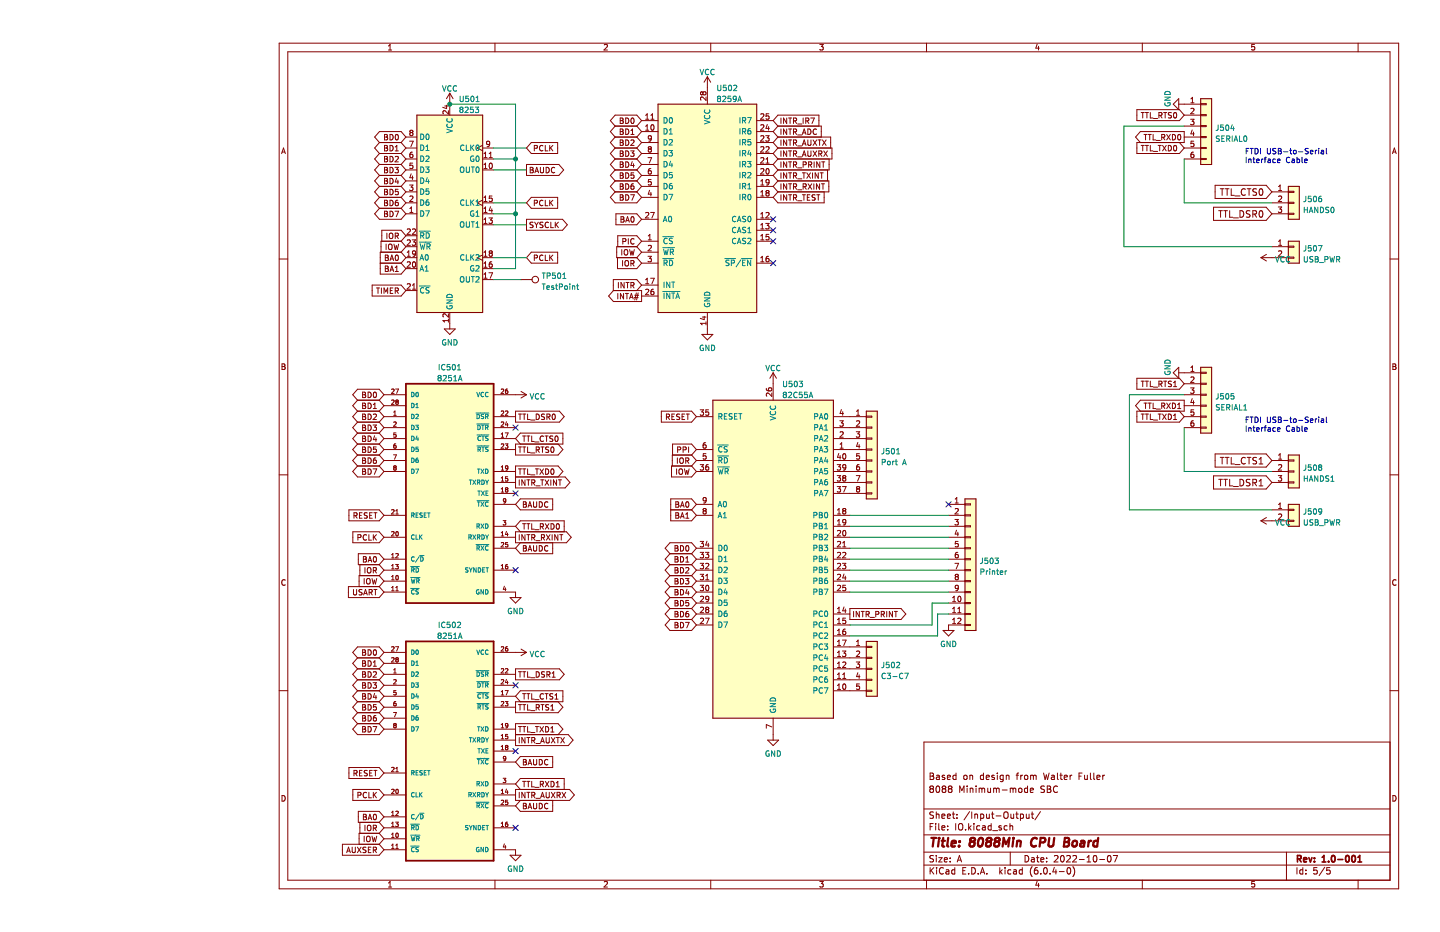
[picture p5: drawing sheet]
<svg xmlns="http://www.w3.org/2000/svg" width="432mm" height="279mm" viewBox="0 0 432 279" stroke-linecap="round" stroke-linejoin="round" font-family="sans-serif">
<path d="M70.8 0h361v279.4h-361z" fill-rule="evenodd" fill="#fff" stroke="#fff" stroke-width=".3"/>
<g fill="none" stroke="#840000" stroke-width=".3">
<path d="M83.7 12.9h335.7v253.6h-335.7zM86.3 15.5h330.5v248.4h-330.5zM116.5 15h.9M116.5 13.8l.5-.5v1.7M148.4 12.9v2.6M181.2 13.5l.6-.2 .4 .5-1.1 1.2h1.1M213.1 12.9v2.6M245.8 13.3h1.1l-.6 .7 .5 .1v.7l-.3 .2-.7-.2M277.8 12.9v2.6M311 13.2l-.4 1.2h1M311.4 13.9v1.1M342.5 12.9v2.6"/>
<path d="M376.2 13.3h-.8l-.1 .8 .8-.1 .1 .8-.3 .2-.6-.2M407.2 12.9v2.6M123.2 39.7l-.3-.3 .3-.4 .6 .4-.3 .3M123.2 39.7l-.3 .4 .3 .6 .6-.3-.3-.7M123.2 39.7h.3M133.4 31.8h1.1M133.9 31.5v1.1l-1.2-.4M134.5 33.2v1l-1.2-1-.5 .3 .2 .6M134.9 27.9v6.6M134.9 27.9l-1 1.7M134.9 27.9l1 1.7M184.5 37.8h6.5"/>
<path d="M184.5 37.8l-1.5 1.6 1.5 1.7M186 39.4h.5M186 36.2h.5M186 35.4h.5l.3 .3-.3 .5 .3 .1 .1 .4-.3 .3h-.6zM186 38.7h.5l.3 .3-.3 .4 .3 .2 .1 .4-.3 .3h-.6zM187.6 35.4a.83 .83 0 0 1 1 .8 .83 .83 0 0 1-1 .8zM187.6 38.7a.83 .83 0 0 1 1 .8 .83 .83 0 0 1-1 .8zM189.2 39.1l.5-.4v1.6M189.3 35.5l.3-.1a.88 .88 0 0 1 .5 .8 .88 .88 0 0 1-.5 .8l-.4-.6zM191 37.8l1.4 1.6M192.4 36.2l-1.4-1.7h-6.5l-1.5 1.7 1.5 1.6M192.4 39.4h4.9"/>
<path d="M192.4 36.2h4.9M192.4 36.2l-1.4 1.6M192.4 39.4l-1.4 1.7M193.6 35.8h.9M193.6 39h.9M193.6 34.6l.5-.5v1.7M193.6 37.9l.5-.5v1.6M195.2 35.8h.9M195.2 34.6l.4-.5v1.7M195.3 37.6l.3-.2a.88 .88 0 0 1 .5 .8 .88 .88 0 0 1-.5 .8l-.4-.6zM210.8 27.8l.3-.3 .6 .3-.3 .6-.6-.3M210.8 27.8l-.3-.3-.4 .3 .3 .6 .4-.3"/>
<path d="M210.8 27.8v.3M211.7 29.1v1l-1.2-1-.4 .3 .1 .6M212.1 23v8.2M212.1 23l-1 1.7M212.1 23l1 1.7M226.9 39.4h4.9M226.9 36.2h4.9M228.1 34.3l.6-.2 .4 .5-1.1 1.2h1.1M228.1 37.6l.6-.2 .4 .5-1.1 1.1h1.1M230.1 37.3l-.4 1.2h1M230.5 37.9v1.1M230.5 34.1h-.7l-.1 .8 .8-.1v.8l-.2 .2-.6-.2"/>
<path d="M231.8 36.2l1.5-1.7h12.3v3.3M231.8 39.4l1.5 1.7M231.8 36.2l1.5 1.6M233.3 37.8h13v3.3M233.3 37.8l-1.5 1.6M234.2 35.4v1.6M234.2 38.7v1.6M235.9 35.4v1.6l-.9-1.6v1.6M235.9 38.7v1.6l-.9-1.6v1.6M236.4 38.7h1M236.4 35.4h1M236.9 35.4v1.6"/>
<path d="M236.9 38.7v1.6M237.9 36.2h.8l.1-.7-.9-.1v1.6M237.9 39.5l.8-.1 .1-.6-.9-.1v1.6M238.3 39.5l.6 .8M238.3 36.2l.6 .8M239.2 37.2h1.2M240.8 39.8h.7M240.8 35.4v1.6M241.6 36.2h.8l.1-.7-.9-.1v1.6M242 36.2l.6 .8M242.2 38.7a.83 .83 0 0 1 1 .8 .83 .83 0 0 1-1 .8zM243.1 35.4h1.1l-.7 1.6"/>
<path d="M244.8 38.8a.73 .73 0 0 0-1 .7 .73 .73 0 0 0 1 .6M340.9 32.9h12.8l1.4 1.6-1.4 1.7h-12.8zM342.2 33.7h.9M342.7 33.7v1.7M343.4 33.7h1M343.9 33.7v1.7M344.9 33.7v1.7h.8M345.9 35.5h1.2M347.5 34.6l.8-.1 .1-.6-.9-.2v1.7M347.9 34.6l.6 .8M348.9 33.7h1M349.4 33.7v1.7"/>
<path d="M351.3 33.8l-.9 .1v.5l.7 .3 .2 .4-.3 .3-.7-.1M352.1 33.9l.2-.2a.88 .88 0 0 1 .6 .9 .88 .88 0 0 1-.6 .8l-.4-.7zM353.5 31.2h6.5M353.5 29.6v3.3l-1.7-1.7zM355.1 34.5h4.9M355.1 37.8h4.9M357 35.8h1l-.5 .6 .5 .1v.7l-.3 .2-.7-.2M357.1 30.8h.9M357.1 29.6l.5-.4v1.6M357.1 32.6l.6-.1 .3 .4-1 1.2h1M357.5 39l-.4 1.1h1M357.9 39.6v1.1"/>
<path d="M360 31.1h1.7v.3h-1.7zM360 34.3h1.7v.4h-1.7zM360 37.6h1.7v.4h-1.7zM84.4 46.1l.6-1.7 .6 1.7M84.6 45.6h.8M113.8 59.2h6.5M113.8 55.9h6.5M113.8 52.6h6.5M113.8 49.3h6.5M113.8 46h6.5M113.8 42.7h6.5M113.8 42.7l-1.5 1.7 1.5 1.6"/>
<path d="M113.8 55.9l-1.5 1.6 1.5 1.7M113.8 52.6l-1.5 1.6 1.5 1.7M113.8 46l-1.5 1.7 1.5 1.6M113.8 49.3l-1.5 1.6 1.5 1.7M113.8 59.2l-1.5 1.6 1.5 1.7M115.3 46.9h.6l.3 .3-.3 .5 .3 .1v.4l-.3 .3h-.6zM115.3 57.5h.6M115.3 41.1h.6M115.3 44.4h.6M115.3 47.7h.6M115.3 50.9h.6M115.3 50.2h.6l.3 .3-.3 .4 .3 .2v.4l-.3 .3h-.6z"/>
<path d="M115.3 54.2h.6M115.3 43.6h.6l.3 .3-.3 .5 .3 .1v.4l-.3 .3h-.6zM115.3 56.7h.6l.3 .4-.3 .4 .3 .2v.4l-.3 .3h-.6zM115.3 53.5h.6l.3 .3-.3 .4 .3 .2v.4l-.3 .3h-.6zM115.3 40.3h.6l.3 .3-.3 .5 .3 .1v.4l-.3 .3h-.6zM117 40.3a.83 .83 0 0 1 .9 .8 .83 .83 0 0 1-.9 .8zM117 43.6a.83 .83 0 0 1 .9 .8 .83 .83 0 0 1-.9 .8zM117 46.9a.83 .83 0 0 1 .9 .8 .83 .83 0 0 1-.9 .8zM117 50.2a.83 .83 0 0 1 .9 .8 .83 .83 0 0 1-.9 .8zM117 53.5a.83 .83 0 0 1 .9 .8 .83 .83 0 0 1-.9 .8zM117 56.7a.83 .83 0 0 1 .9 .9 .83 .83 0 0 1-.9 .8zM118.4 50.2h1.1l-.6 .6 .5 .1v.8l-.3 .1-.7-.1"/>
<path d="M118.5 47l.6-.1 .4 .4-1.1 1.2h1.1M118.5 45.2h1M118.5 44.1l.5-.5v1.6M118.7 40.5l.2-.2a.88 .88 0 0 1 .6 .8 .88 .88 0 0 1-.6 .8l-.4-.6zM118.9 53.4l-.4 1.1h1M119.3 54v1.1M119.4 56.7h-.8l-.1 .8 .8-.1 .1 .8-.3 .2-.6-.2M120.3 42.7l1.4 1.7M120.3 55.9l1.4 1.6M120.3 52.6l1.4 1.6M120.3 46l1.4 1.7M120.3 49.3l1.4 1.6"/>
<path d="M120.3 59.2l1.4 1.6M121.7 57.5h3.3M121.7 41.1h3.3M121.7 44.4h3.3M121.7 47.7h3.3M121.7 41.1l-1.4-1.7h-6.5l-1.5 1.7 1.5 1.6M121.7 50.9h3.3M121.7 54.2h3.3M121.7 41.1l-1.4 1.6M121.7 44.4l-1.4 1.6M121.7 57.5l-1.4 1.7M121.7 54.2l-1.4 1.7"/>
<path d="M121.7 47.7l-1.4 1.6M121.7 50.9l-1.4 1.7M122.8 55.5h1l-.5 .6 .5 .2v.7l-.3 .1-.7-.1M122.8 42.3h1.1l-.7 1.7M122.9 58.9l.6-.1 .3 .4-1 1.2h1M123.3 52.1l-.4 1.2h1M123.7 45.6l-.5 .1-.2 .3-.1 .9 .3 .4 .6-.2-.1-.8-.5-.1-.3 .4M123.7 52.7v1.1M123.8 48.9h-.8l-.1 .8 .8-.1 .1 .8-.3 .1-.6-.1M144.7 44.4h3.3M144.7 47.7h3.3M144.7 50.9h3.3"/>
<path d="M144.7 60l-1.6 .8 1.6 .8M144.7 43.6l-1.6 .8 1.6 .8M145.1 47.3h1M145.1 50.5h1M145.1 46.1l.5-.5v1.7M145.1 49.4l.5-.5v1.6M145.1 59.2l.5-.4v1.6M146.7 47.3h.9M146.7 46.1l.5-.5v1.7M146.8 43l-.3 .3h-.4l-.1-.8 .5-.2 .3 .3v1l-.3 .3-.4 .1M146.8 49.1l.3-.2a.88 .88 0 0 1 .5 .8 .88 .88 0 0 1-.5 .8l-.4-.6zM147.5 58.8h-.7l-.1 .7h.8v.7l-.2 .2-.6-.2"/>
<path d="M157.9 49.3h9.7l1.4 1.6-1.4 1.7h-9.7zM159 50.9h.5M159 50.2h.5l.3 .3-.3 .4 .3 .2 .1 .4-.3 .3h-.6zM159.3 59.2h7.9v3.3h-7.9l-1.4-1.7zM159.3 42.7h7.9v3.3h-7.9l-1.4-1.6zM160.2 44.5l.8-.1 .1-.7-.9-.1v1.6M160.4 51.8l.5-1.6 .6 1.6M160.6 51.3h.7M162 50.2v1.3l.4 .3 .6-.3v-1.3M162.8 43.7a.73 .73 0 0 0-1 .7 .73 .73 0 0 0 1 .7M163.5 43.6v1.6h.8M163.8 50.2a.83 .83 0 0 1 .9 .8 .83 .83 0 0 1-.9 .8z"/>
<path d="M164.8 43.6v1.6M165.1 44.3l.7 .9M165.8 43.6l-1 .9M166.3 50.3a.73 .73 0 0 0-1 .7 .73 .73 0 0 0 1 .7M184.5 57.5h6.5M184.5 57.5l-1.5 1.7 1.5 1.6h6.5l1.4-1.6M184.5 41.1h6.5M184.5 44.4h6.5M184.5 47.7h6.5M184.5 50.9h6.5M184.5 54.2h6.5M184.5 54.2l-1.5 1.7 1.5 1.6"/>
<path d="M184.5 50.9l-1.5 1.7 1.5 1.6M184.5 44.4l-1.5 1.6 1.5 1.7M184.5 47.7l-1.5 1.6 1.5 1.6M184.5 41.1l-1.5 1.6 1.5 1.7M186 48.5h.5l.3 .3-.3 .5 .3 .2 .1 .4-.3 .3h-.6zM186 55.1h.5l.3 .3-.3 .5 .3 .1 .1 .4-.3 .3h-.6zM186 41.9h.5l.3 .4-.3 .4 .3 .2 .1 .4-.3 .3h-.6zM186 45.2h.5l.3 .3-.3 .5 .3 .2 .1 .4-.3 .3h-.6zM186 58.4h.5l.3 .3-.3 .5 .3 .1 .1 .4-.3 .3h-.6zM186 59.2h.5M186 55.9h.5M186 52.6h.5"/>
<path d="M186 49.3h.5M186 46h.5M186 42.7h.5M186 51.8h.5l.3 .3-.3 .5 .3 .1 .1 .4-.3 .4h-.6zM187.6 51.8a.83 .83 0 0 1 1 .8 .83 .83 0 0 1-1 .9zM187.6 41.9a.83 .83 0 0 1 1 .9 .83 .83 0 0 1-1 .8zM187.6 55.1a.83 .83 0 0 1 1 .8 .83 .83 0 0 1-1 .8zM187.6 58.4a.83 .83 0 0 1 1 .8 .83 .83 0 0 1-1 .8zM187.6 45.2a.83 .83 0 0 1 1 .9 .83 .83 0 0 1-1 .8zM187.6 48.5a.83 .83 0 0 1 1 .8 .83 .83 0 0 1-1 .9zM189.1 45.2h1l-.5 .7 .4 .1v.7l-.2 .2-.7-.2M189.1 58.4h1.1l-.7 1.6"/>
<path d="M189.2 42.1l.6-.2 .3 .5-1 1.2h1M189.2 40.3h.9M189.6 48.4l-.4 1.2h1M190 55.1l-.5 .1-.2 .3-.1 .9 .3 .3 .5-.1v-.8l-.5-.1-.3 .3M190 49.1v1.1M190 51.8h-.7l-.1 .8 .8-.1v.8l-.2 .2-.6-.2M191 54.2l1.4 1.7M191 57.5l1.4 1.7M191 44.4l1.4 1.6M191 50.9l1.4 1.7M191 47.7l1.4 1.6M191 41.1l1.4 1.6"/>
<path d="M192.4 59.2h4.9M192.4 55.9h4.9M192.4 52.6h4.9M192.4 49.3h4.9M192.4 46h4.9M192.4 42.7h4.9M192.4 55.9l-1.4 1.6M192.4 46l-1.4 1.7M192.4 52.6l-1.4 1.6M192.4 49.3l-1.4 1.6M192.4 42.7l-1.4 1.7M194.3 47.3h1.1l-.7 1.6"/>
<path d="M194.7 44.7l-.3 .3 .3 .6 .6-.3-.3-.6M194.7 44.7l-.3-.3 .3-.4 .6 .3-.3 .4M194.7 44.7h.3M194.8 57l-.4 1.2h1M195.2 57.7v1.1M195.2 50.5l-.5 .1-.2 .3-.1 1 .3 .3 .5-.2v-.8h-.5l-.3 .3M195.2 53.8h-.7l-.1 .8 .8-.1v.8l-.2 .2-.6-.2M195.3 41.4l-.3 .3-.5-.1v-.8l.5-.1 .3 .3-.1 .9-.2 .3-.5 .1M226.9 59.2h4.9M226.9 55.9h4.9M226.9 52.6h4.9M226.9 49.3h4.9"/>
<path d="M226.9 46h4.9M226.9 42.7h4.9M228.1 44.1l.6-.1 .4 .4-1.1 1.2h1.1M228.1 57.6l.5-.5v1.7M228.1 58.8h1M228.1 40.8l.6-.1 .4 .5-1.1 1.1h1.1M228.1 47.4l.6-.1 .4 .4-1.1 1.2h1.1M228.1 54.3l.5-.5v1.7M228.1 55.5h1M228.1 50.7l.6-.2 .4 .5-1.1 1.2h1.1M229.6 40.7h1l-.5 .6 .4 .2v.7l-.2 .1-.7-.1M229.7 44.1l.6-.1 .3 .4-1 1.2h1"/>
<path d="M229.7 47.7l.5-.4v1.6M229.7 48.9h.9M229.8 50.7l.3-.2a.88 .88 0 0 1 .5 .9 .88 .88 0 0 1-.5 .8l-.4-.6zM230 57.8l-.3 .3 .3 .7 .6-.4-.3-.6M230 57.8l-.3-.3 .3-.4 .6 .3-.3 .4M230 57.8h.3M230.6 54.5l-.3 .3h-.5v-.8l.5-.2 .3 .3-.1 1-.2 .3-.5 .1M231.8 42.7l1.5 1.7M231.8 55.9l1.5 1.6M231.8 52.6l1.5 1.6M231.8 49.3l1.5 1.6M231.8 46l1.5 1.7"/>
<path d="M233.3 54.2h15.2v3.3h-15.2M233.3 41.1h15.8v3.3M233.3 44.4h16.2v3.3h-16.2M233.3 41.1l-1.5 1.6M233.3 57.5l-1.5 1.7M233.3 54.2l-1.5 1.7M233.3 50.9l-1.5 1.7M233.3 47.7l-1.5 1.6M233.3 44.4l-1.5 1.6M234.2 41.9v1.7M234.2 45.2v1.7M234.2 48.5v1.7"/>
<path d="M234.2 51.8v1.7M234.2 55.1v1.6M234.2 58.4v1.6M235.9 41.9v1.7l-.9-1.7v1.7M235.9 45.2v1.7l-.9-1.7v1.7M235.9 48.5v1.7l-.9-1.7v1.7M235.9 51.8v1.7l-.9-1.7v1.7M235.9 55.1v1.6l-.9-1.6v1.6M235.9 58.4v1.6l-.9-1.6v1.6M236.4 55.1h1M236.4 58.4h1M236.4 41.9h1"/>
<path d="M236.4 51.8h1M236.4 48.5h1M236.4 45.2h1M236.9 41.9v1.7M236.9 45.2v1.7M236.9 48.5v1.7M236.9 51.8v1.7M236.9 55.1v1.6M236.9 58.4v1.6M237.9 46.1l.8-.1 .1-.6-.9-.2v1.7M237.9 59.2h.8l.1-.7-.9-.1v1.6M237.9 52.7l.8-.1 .1-.6-.9-.2v1.7"/>
<path d="M237.9 49.4l.8-.1 .1-.6-.9-.2v1.7M237.9 56l.8-.1 .1-.6-.9-.2v1.6M237.9 42.8l.8-.1 .1-.6-.9-.2v1.7M238.3 42.8l.6 .8M238.3 59.2l.6 .8M238.3 56l.6 .7M238.3 52.7l.6 .8M238.3 49.4l.6 .8M238.3 46.1l.6 .8M239.2 43.7h1.2M239.2 40.5h1.2M239.2 56.9h1.2"/>
<path d="M239.2 53.6h1.2M239.2 50.3h1.2M239.2 47h1.2M240.6 58.4h.9M240.6 43.6l.5-1.7 .6 1.7M240.6 40.3l.5-1.6 .6 1.6M240.6 51.8h.9M240.6 46.9l.5-1.7 .6 1.7M240.8 43.1h.7M240.8 46.4h.7M240.8 56l.8-.1 .1-.6-.9-.2v1.6M240.8 49.4l.8-.1 .1-.6-.9-.2v1.7"/>
<path d="M241.1 51.8v1.7M241.1 58.4v1.6M241.2 56l.6 .7M241.9 51.8l1.1 1.7M242.1 59.2h.5M242.2 41.9v1.4l.4 .3 .6-.3v-1.4M242.2 45.2v1.4l.4 .3 .6-.3v-1.4M242.3 55.1l1.1 1.6M242.5 49.4l.8-.1v-.6l-.8-.2v1.7M242.9 58.4h-.8v1.6h.8M242.9 49.4l.5 .8M243 51.8l-1.1 1.7"/>
<path d="M243.4 55.1l-1.1 1.6M243.6 51.8v1.7M243.8 41.9l1.1 1.7M243.8 45.2l1.1 1.7M244 55.1v1.6M244.1 48.5v1.7M244.4 58.5h-.8v.5l.7 .3 .1 .4-.3 .3-.6-.1M244.9 58.4h.9M244.9 41.9l-1.1 1.7M244.9 45.2l-1.1 1.7M245.3 41.9h.9M245.4 51.8v1.7l-1-1.7v1.7"/>
<path d="M245.4 58.4v1.6M245.5 46.1l.8-.1 .1-.6-.9-.2v1.7M245.8 41.9v1.7M245.8 55.1v1.6l-1-1.6v1.6M245.8 48.5v1.7l-.9-1.7v1.7M245.9 51.8h1M245.9 46.1l.6 .8M246.3 55.1h.9M246.4 51.8v1.7M246.4 48.5h.9M246.6 41.9l1.1 1.7M246.8 55.1v1.6"/>
<path d="M246.9 48.5v1.7M247 45.2l1.1 1.7M247.1 57.5v3.3h-13.8l-1.5-1.6M247.7 41.9l-1.1 1.7M248.1 45.2l-1.1 1.7M248.1 50.9v3.3M248.6 47.7v3.2h-15.3M342 42.7l-1.5-1.6 1.5-1.7h13.1v3.3h-14.2v3.3h12.8l1.4-1.6M342.2 43.6h.9M342.7 43.6v1.6M343 40.3h1M343.4 43.6h1"/>
<path d="M343.5 40.3v1.6M343.9 43.6v1.6M344.3 40.3h.9M344.8 40.3v1.6M344.9 43.6v1.6h.8M345.8 40.3v1.6h.8M345.9 45.4h1.2M346.7 42.1h1.3M347.3 43.6h.9M347.7 43.6v1.6M348.4 41.2l.7-.1 .1-.6-.8-.2v1.6M348.6 43.6l1.1 1.6"/>
<path d="M348.7 41.2l.6 .7M349.7 43.6l-1.1 1.6M349.8 40.3l1.1 1.6M350.3 43.6a.83 .83 0 0 1 1 .8 .83 .83 0 0 1-1 .8zM350.9 40.3l-1.1 1.6M351.6 40.3a.83 .83 0 0 1 .9 .8 .83 .83 0 0 1-.9 .8zM352.1 43.7l.2-.1a.88 .88 0 0 1 .6 .8 .88 .88 0 0 1-.6 .8l-.4-.6zM353.3 40.5l.2-.2a.88 .88 0 0 1 .6 .8 .88 .88 0 0 1-.6 .8l-.4-.6zM353.7 42.7l1.4 1.7M355.1 41.1h4.9M355.1 44.4h4.9M355.1 47.7h4.9"/>
<path d="M357.9 45.6l-.5 .1-.2 .3-.1 .9 .3 .4 .6-.2-.1-.8-.5-.1-.3 .4M358 42.3h-.8l-.1 .8 .8-.1 .1 .8-.3 .2-.6-.2M360 40.9h1.7v.4h-1.7zM360 44.2h1.7v.3h-1.7zM360 47.5h1.7v.3h-1.7zM364.4 55.6h15.3l1.7 1.9-1.7 2h-15.3zM365.9 56.6h1.1M366.5 56.6v2M367.4 56.6h1.1M368 56.6v2M369.2 56.6v2h.9M370.3 58.7h1.5"/>
<path d="M373.4 56.8a.93 .93 0 0 0-1.3 .6 .93 .93 0 0 0 .9 1.2l.4-.2M374 56.6h1.1M374.5 56.6v2M376.8 56.7l-.8-.1-.2 .2v.5l.8 .4 .2 .5-.4 .4-.7-.1M377.7 56.8l.3-.2a1.05 1.05 0 0 1 .7 1 1.05 1.05 0 0 1-.7 1l-.4-.8zM381.4 57.5h4.9M383.4 57.1h.9M383.4 55.9l.5-.4v1.6M383.4 58.9l.6-.1 .3 .4-1 1.2h1M386.3 57.4h1.7v.3h-1.7zM417.6 46.1l.5-1.7 .6 1.7M417.7 45.6h.8"/>
<path d="M83.7 77.6h2.6M113.8 62.5l-1.5 1.6 1.5 1.6h6.5l1.4-1.6M113.8 62.5h6.5M114 78.9h6.3M115.3 60h.6l.3 .3-.3 .5 .3 .2v.4l-.3 .3h-.6zM115.3 60.8h.6M115.3 64.1h.6M115.3 63.3h.6l.3 .3-.3 .5 .3 .2v.3l-.3 .4h-.6zM115.5 76.5h.6l.3 .3-.3 .4 .3 .2 .1 .4-.3 .3h-.7zM115.5 77.2h.6M115.5 79.8h.6l.3 .3-.3 .4 .3 .2 .1 .4-.3 .3h-.7zM115.8 73.2v1.6"/>
<path d="M116 69.9v1.6M116.6 73.4l.3-.2a.55 .55 0 0 1 .7 .5v.6a.55 .55 0 0 1-.6 .5 .55 .55 0 0 1-.5-.5zM116.8 70.1l.3-.2a.55 .55 0 0 1 .7 .5v.6a.55 .55 0 0 1-.5 .6 .55 .55 0 0 1-.6-.6zM117 60a.83 .83 0 0 1 .9 .8 .83 .83 0 0 1-.9 .9zM117 63.3a.83 .83 0 0 1 .9 .8 .83 .83 0 0 1-.9 .9zM117 78.1l.5-1.6 .5 1.6M117.1 77.6h.8M118.1 73.2l.4 1.6 .3-1.2 .3 1.2 .4-1.6M118.4 63.3h1.1l-.7 1.7M118.5 70.8l.8-.1 .1-.7-.9-.1v1.6M118.7 76.6l.2-.1a.88 .88 0 0 1 .6 .8 .88 .88 0 0 1-.6 .8l-.4-.6zM118.9 70.8l.6 .7"/>
<path d="M119.3 60l-.5 .1-.2 .3-.1 1 .3 .3 .6-.2-.1-.8h-.5l-.3 .3M120.3 72.3h-6v3.3h6l1.4-1.6M120.3 62.5l1.4 1.6M120.3 72.3l1.4 1.7M120.3 78.9l1.4 1.6M121.7 60.8h3.3M121.7 64.1h3.3M121.7 74h3.3M121.7 77.2h3.3M121.7 70.7l-1.4-1.7h-5.8v3.3M121.7 77.2l-1.4-1.6h-6.3v6.6h6.3l1.4-1.7M121.7 70.7h3.3"/>
<path d="M121.7 60.8l-1.4 1.7M121.7 77.2l-1.4 1.7M121.7 70.7l-1.4 1.6M122.1 72.1l.6-.2 .4 .5-1.1 1.2h1.1M122.1 76.8h1M122.1 68.8l.6-.2 .4 .5-1.1 1.2h1.1M122.1 78.6l.6-.1 .4 .5-1.1 1.1h1.1M122.1 75.7l.5-.5v1.6M122.9 63.7h.9M122.9 62.5l.5-.5v1.7M123.6 71.9h1l-.5 .6 .4 .2v.7l-.2 .2-.7-.2M123.7 68.8l.6-.2 .3 .5-1 1.2h1"/>
<path d="M123.8 78.6l.3-.1a.88 .88 0 0 1 .5 .8 .88 .88 0 0 1-.5 .8l-.4-.6zM124.6 75.9l-.3 .3-.5-.1v-.7l.5-.2 .3 .3-.1 .9-.2 .4h-.5M144.7 60.8h3.3M144.7 64.1h3.3M144.7 77.2h3.3M144.7 67.4h3.3M144.7 76.4l-1.6 .8 1.6 .9M145.1 60.4h1M145.1 63.7h1M145.1 76.8h1M145.1 67h1M145.1 62.5l.5-.5v1.7"/>
<path d="M145.1 65.8l.5-.5v1.7M145.1 75.7l.5-.5v1.6M145.1 79l.5-.5v1.6M146.6 65.3h1l-.5 .7 .4 .1v.7l-.2 .2-.7-.2M147 75.9l-.3-.3 .3-.4 .6 .3-.3 .4M147 75.9l-.3 .3 .3 .6 .6-.3-.3-.6M147 75.9h.3M147.1 62l-.4 1.1h1M147.5 78.5l-.5 .1-.2 .3-.1 .9 .3 .3 .5-.1v-.8l-.5-.1-.3 .3M147.5 62.6v1.1M157.9 65.7h10.8l1.4 1.7-1.4 1.6h-10.8zM159.3 75.6h7.9v3.3h-7.9l-1.4-1.7z"/>
<path d="M159.8 66.7l-.8 .1v.4l.7 .3 .1 .4-.3 .3h-.6M160.2 77.3l.8-.1 .1-.6-.9-.1v1.6M160.2 60.9l.8-.1 .1-.6-.9-.2v1.7M160.3 66.6l.6 .9M160.9 67.5v.7M161.4 66.6l-.5 .9M162.8 76.6a.73 .73 0 0 0-1 .7 .73 .73 0 0 0 1 .7M162.8 60.2a.73 .73 0 0 0-1 .6 .73 .73 0 0 0 1 .7M162.8 66.7l-.8 .1v.4l.7 .3 .1 .4-.3 .3h-.6M163.5 76.5v1.6h.8M163.5 60v1.7h.8M164.5 66.8a.73 .73 0 0 0-1.1 .6 .73 .73 0 0 0 1.1 .7"/>
<path d="M164.8 60v1.7M164.8 76.5v1.6M165.1 77.2l.7 .9M165.1 60.7l.7 1M165.2 66.6v1.6h.8M165.8 60l-1 1M165.8 76.5l-1 .9M166.5 66.6v1.6M166.7 67.3l.7 .9M167.4 66.6l-.9 .9M184.7 64.1h6.3l1.4 1.6-1.4 1.7h-6.3zM185.2 77.2v3.3h5.8l1.4-1.6"/>
<path d="M186.2 65.7h.6M186.2 65h.6l.3 .3-.3 .4 .3 .2 .1 .4-.4 .3h-.6zM186.4 74.8v1.7M186.7 78.1v1.7M186.8 72.4l.7-.1 .1-.6-.8-.2v1.7M187.2 75.1l.3-.3a.55 .55 0 0 1 .7 .6v.5a.55 .55 0 0 1-.5 .6 .55 .55 0 0 1-.5-.6zM187.5 78.3l.3-.2a.55 .55 0 0 1 .7 .6v.5a.55 .55 0 0 1-.6 .6 .55 .55 0 0 1-.5-.6zM187.6 66.6l.6-1.6 .5 1.6M187.8 66.1h.8M188.4 71.5v1.7M188.8 74.8l.4 1.7 .3-1.2 .3 1.2 .4-1.7M189.2 79l.8-.1v-.6l-.8-.2v1.7"/>
<path d="M189.3 65.1l.3-.1a.88 .88 0 0 1 .5 .8 .88 .88 0 0 1-.5 .8l-.4-.6zM189.6 79l.5 .8M190.1 71.7a.73 .73 0 0 0-1 .7 .73 .73 0 0 0 1 .6M191 74h-6.1v3.2h6.1M191 77.2l1.4 1.7M191 74l1.4 1.6M192.4 72.3h4.9M192.4 65.7h4.9M192.4 78.9h4.9M192.4 75.6h4.9M192.4 72.3l-1.4-1.6h-5.8v3.3M192.4 75.6l-1.4 1.6"/>
<path d="M192.4 72.3l-1.4 1.7M193.6 63.8l.6-.1 .3 .5-1 1.1h1M194.3 76.8h1l-.5 .7 .4 .1v.7l-.2 .2-.7-.2M194.4 73.7l.6-.1 .3 .4-1 1.2h1M194.4 71.9h.9M194.4 70.7l.5-.4v1.6M195.1 63.7h1.1l-.7 1.6M226.9 72.3h4.9M226.9 65.7h4.9M226.9 69h4.9M226.9 78.9h4.9M228.1 71.9h1"/>
<path d="M228.1 65.3h1M228.1 64.2l.5-.5v1.6M228.1 67.4l.5-.4v1.6M228.1 70.7l.5-.4v1.6M228.1 77.3l.5-.5v1.7M228.1 68.6h1M228.1 78.5h1M229.6 67h1l-.5 .6 .4 .2v.7l-.2 .1-.7-.1M229.7 63.8l.6-.1 .3 .5-1 1.1h1M230.5 76.8l-.5 .1-.2 .3-.1 1 .3 .3 .5-.2v-.8h-.5l-.3 .3M230.5 70.3h-.7l-.1 .7h.8v.8l-.2 .1-.6-.1M239.2 60.2h1.2"/>
<path d="M363.9 62.1h15.8l1.7 2-1.7 2h-15.8zM365.4 63.2h1.2M366 63.2v1.9M366.9 63.2h1.2M367.5 63.2v1.9M368.7 63.2v1.9h1M369.9 65.3h1.5M371.8 63.2a1 1 0 0 1 1.2 .9 1 1 0 0 1-1.2 1zM374.8 63.3l-.7-.1-.3 .1v.6l.8 .4 .2 .5-.3 .3-.8-.1M375.7 64.2l.9-.1 .2-.3-.1-.5-1-.1v1.9M376.1 64.2l.7 .9M377.7 63.3l.3-.1a1.05 1.05 0 0 1 .7 .9 1.05 1.05 0 0 1-.7 1l-.4-.7z"/>
<path d="M378.1 77.2h8.2M378.1 77.2l1.7 1M379.8 76.3l-1.7 .9M381.4 60.8h4.9M381.4 64.1h4.9M381.4 74h4.9M383.3 62h1l-.5 .7 .5 .1v.7l-.3 .2-.7-.2M383.4 72.4l.5-.5v1.7M383.4 75.4l.6-.2 .3 .5-1 1.1h1M383.4 73.6h.9M386.3 60.6h1.7v.4h-1.7zM386.3 63.9h1.7v.4h-1.7z"/>
<path d="M386.3 73.8h1.7v.3h-1.7zM386.3 77.1h1.7v.3h-1.7zM416.8 77.6h2.6M111.6 85.5h8.7l1.4 1.6-1.4 1.7h-8.7zM112.9 86.3h.9M113.4 86.3v1.7M114.4 86.3v1.7M115.2 88v-1.7l.5 1.2 .5-1.2v1.7M115.5 80.5h.6M117 81.4l.5-1.6 .5 1.6M117 87.1h.6M117.1 80.9h.8"/>
<path d="M117.8 86.3h-.8v1.7h.8M118.5 87.2l.8-.1 .1-.6-.9-.2v1.7M118.5 80.2l.5-.4v1.6M118.5 81.4h1M118.9 87.2l.6 .8M121.7 80.5h3.3M121.7 87.1h3.3M122.1 85.2l.6-.1 .4 .4-1.1 1.2h1.1M123.7 86.7h.9M123.7 85.5l.4-.4v1.6M133.2 98.6h3.3l-1.6 1.7zM134.5 94.1v1l-1.2-1-.5 .3 .2 .6"/>
<path d="M134.5 95.6v1M134.5 96.1h-1.7l.5 .5M134.9 93.7v4.9M144.7 83.8h3.3M144.7 80.5h3.3M145.1 83.4h1M145.1 82.2l.5-.4v1.6M145.1 80.1h1M146.6 81.8h1.1l-.7 1.6M156.2 83.8h3.3M185.3 88v1.6M185.4 84.7v1.6"/>
<path d="M187 88v1.6l-1-1.6v1.6M187.2 84.7v1.6l-1-1.6v1.6M187.5 88h1M187.7 84.7h.9M188 88v1.6M188.2 84.7v1.6M188.8 89.6l.5-1.6 .6 1.6M188.9 89.1h.8M189.2 85.5h.8v-.7l-.8-.1v1.6M189.6 85.5l.5 .8M190.2 89.2h1.2M190.3 88.5h1.2"/>
<path d="M190.8 87.8l-.5 2.1M191.4 87.8l-.5 2.1M192.4 85.5l-1.4-1.7h-7.1v3.3h8.5v3.3h-8.5l-1.4-1.6 1.4-1.7M192.4 85.5h4.9M192.4 88.8h4.9M192.4 85.5l-1.4 1.6M193.6 86.9l.6-.2 .3 .5-1 1.1h1M193.6 83.9l.5-.5v1.7M193.6 85.1h.9M195.1 83.4h1.1l-.7 1.7M196 86.7l-.5 .1-.3 .3v.9l.3 .3 .5-.1v-.8l-.5-.1-.3 .3M210.6 95.1h1.1"/>
<path d="M211.2 94.8v1l-1.2-.4M211.7 96.5v.9M211.7 96.9h-1.6l.4 .5M212.1 93.7v6.6M84.6 109.1h.5l.3 .3-.3 .5 .3 .1 .1 .4-.3 .4h-.6zM84.6 109.9h.5M107.2 120h6.5M107.2 120l-1.4 1.6 1.4 1.7M108.7 118.3h.6M108.7 117.6h.6l.3 .3-.3 .4 .3 .2 .1 .4-.3 .3h-.7zM110.4 117.6a.83 .83 0 0 1 .9 .8 .83 .83 0 0 1-.9 .8zM112.1 117.7l.2-.1a.88 .88 0 0 1 .6 .8 .88 .88 0 0 1-.6 .8l-.4-.6z"/>
<path d="M113.7 120l1.4 1.6M115.1 118.3h6.6M115.1 118.3l-1.4-1.6h-6.5l-1.4 1.6 1.4 1.7M115.1 118.3l-1.4 1.7M117.4 116.8l.5-.2 .3 .4-.8 .9h.8M118.6 116.6h.9l-.6 1.3M148 118.3h9.9M150.3 116.8l.5-.2 .3 .4-.9 .9h.9M152.2 116.6l-.6 .3v.8l.2 .2 .4-.1v-.6l-.4-.1-.2 .3M156.2 117.3l1.7 1M157.9 118.3l-1.7 1M210.5 100.3h3.3l-1.7 1.6z"/>
<path d="M229.8 116.4l.1 .5 .3 .2 .9 .1 .3-.3-.1-.6-.8 .1-.1 .5 .3 .3M231.4 117.8v1l-1.1-1-.5 .3 .1 .7M231.8 111.8v8.2M231.8 111.8l-.9 1.6M231.8 111.8l1 1.6M340.9 113.4h12.8l1.4 1.6-1.4 1.7h-12.8zM342.2 114.3h.9M342.7 114.3v1.6M343.4 114.3h1M343.9 114.3v1.6M344.9 114.3v1.6h.8M345.9 116.1h1.2"/>
<path d="M347.5 115.1l.8-.1 .1-.6-.9-.1v1.6M347.9 115.1l.6 .8M348.9 114.3h1M349.4 114.3v1.6M351.3 114.3l-.9 .1v.5l.7 .3 .2 .4-.3 .3-.7-.1M351.9 115.9h.9M351.9 114.7l.5-.4v1.6M353.5 110.1v3.3l-1.7-1.6zM353.5 111.8h6.5M355.1 118.3h4.9M355.1 115h4.9M357 116.3h1l-.5 .6 .5 .2v.7l-.3 .1-.7-.1"/>
<path d="M357.1 110.2l.5-.5v1.7M357.1 113.2l.6-.2 .3 .5-1 1.1h1M357.1 111.4h.9M357.5 119.5l-.4 1.2h1M360 111.6h1.7v.3h-1.7zM360 114.9h1.7v.3h-1.7zM360 118.2h1.7v.3h-1.7zM417.7 109.1h.5l.4 .3-.4 .5 .4 .1v.4l-.3 .4h-.6zM417.7 109.9h.5M107.2 139.7l-1.4 1.6 1.4 1.7h6.5l1.4-1.7M107.2 123.3h6.5M107.2 123.3l-1.4 1.6 1.4 1.7"/>
<path d="M107.2 126.6h6.5M107.2 126.6l-1.4 1.6 1.4 1.6M107.2 129.8h6.5M107.2 129.8l-1.4 1.7 1.4 1.6M107.2 133.1h6.5M107.2 136.4h6.5M107.2 136.4l-1.4 1.7 1.4 1.6M107.2 139.7h6.5M107.2 133.1l-1.4 1.7 1.4 1.6M108.7 124.1h.6l.3 .3-.3 .5 .3 .2 .1 .4-.3 .3h-.7zM108.7 124.9h.6M108.7 131.5h.6"/>
<path d="M108.7 128.2h.6M108.7 134.8h.6M108.7 121.6h.6M108.7 137.3h.6l.3 .3-.3 .5 .3 .1 .1 .4-.3 .3h-.7zM108.7 138.1h.6M108.7 127.4h.6l.3 .3-.3 .5 .3 .2 .1 .3-.3 .4h-.7zM108.7 120.8h.6l.3 .4-.3 .4 .3 .2 .1 .4-.3 .3h-.7zM108.7 130.7h.6l.3 .3-.3 .5 .3 .1 .1 .4-.3 .3h-.7zM108.7 134h.6l.3 .3-.3 .5 .3 .1 .1 .4-.3 .3h-.7zM110.4 137.3a.83 .83 0 0 1 .9 .8 .83 .83 0 0 1-.9 .8zM110.4 120.8a.83 .83 0 0 1 .9 .9 .83 .83 0 0 1-.9 .8zM110.4 124.1a.83 .83 0 0 1 .9 .8 .83 .83 0 0 1-.9 .9z"/>
<path d="M110.4 127.4a.83 .83 0 0 1 .9 .8 .83 .83 0 0 1-.9 .9zM110.4 130.7a.83 .83 0 0 1 .9 .8 .83 .83 0 0 1-.9 .8zM110.4 134a.83 .83 0 0 1 .9 .8 .83 .83 0 0 1-.9 .8zM111.9 127.4h1l-.6 .6 .5 .2v.7l-.2 .2-.7-.2M111.9 124.3l.7-.2 .3 .5-1 1.2h1M111.9 121.3l.5-.5v1.7M111.9 122.5h1M112.3 130.6l-.4 1.2h1.1M112.7 137.3l-.4 .1-.3 .3-.1 .9 .4 .3 .5-.1-.1-.8-.4-.1-.4 .3M112.7 131.2v1.1M112.8 134h-.8l-.1 .8 .8-.1 .1 .8-.2 .1-.7-.1M113.7 123.3l1.4 1.6"/>
<path d="M113.7 126.6l1.4 1.6M113.7 129.8l1.4 1.7M113.7 136.4l1.4 1.7M113.7 139.7l1.4 1.6M113.7 133.1l1.4 1.7M115.1 124.9h6.6M115.1 131.5h6.6M115.1 128.2h6.6M115.1 134.8h6.6M115.1 121.6h6.6M115.1 138.1h6.6M115.1 121.6l-1.4 1.7"/>
<path d="M115.1 124.9l-1.4 1.7M115.1 128.2l-1.4 1.6M115.1 131.5l-1.4 1.6M115.1 138.1l-1.4 1.6M115.1 134.8l-1.4 1.6M117.4 120l.5-.1 .3 .4-.8 .9h.8M118 136.4h.9l-.6 1.3M118.1 124.5h.7M118.1 123.6l.3-.4v1.3M118.1 126.6l.5-.1 .2 .4-.8 .9h.8M118.1 139.8v.3M118.1 133.7v.1"/>
<path d="M118.2 139.7l.5 .1-.1 .4M118.2 133.6l-.1 .1M118.2 139.7l-.1 .1M118.7 133.1h-.4l-.2 .5v.7h.6v-.6l-.5-.1M118.7 129.8h-.6v.6l.6-.1v.7h-.6M118.9 120.5l-.2-.3 .2-.3 .5 .3-.2 .3M118.9 120.5l-.2 .2 .2 .5 .5-.2-.2-.5M118.9 120.5h.3M148 124.9h6.6M148 131.5h6.6M148 128.2h6.6M148 134.8h6.6"/>
<path d="M150.3 123.3l.5-.1 .3 .4-.9 .9h.9M150.3 130.2l.4-.4v1.3M150.3 131.1h.8M150.3 126.6l.5-.1 .3 .4-.9 .9h.9M150.3 133.2l.5-.1 .3 .3-.9 1h.9M151.5 133.1h.8l-.4 .5 .3 .1v.6h-.7M151.5 129.8h.9l-.6 1.3M151.6 123.3l.5-.1 .2 .4-.8 .9h.8M151.9 126.4l-.3 1h.8M152.2 126.9v.9M154.6 123.3h13.1l1.5 1.6-1.5 1.7h-13.1zM154.6 131.5l1.4-1.7h12.8v3.3h-14.2v3.3h12.7l1.5-1.6-1.5-1.7"/>
<path d="M154.6 131.5l1.4 1.6M155.5 124.1h.9M155.5 134h.9M155.9 124.1v1.7M155.9 134v1.6M156.7 130.7h.9M156.7 124.1h1M156.7 134h1M157.2 130.7v1.6M157.2 124.1v1.7M157.2 134v1.6M158 130.7h.9"/>
<path d="M158.2 124.1v1.7h.8M158.2 134v1.6h.8M158.4 130.7v1.6M159.1 125.9h1.3M159.1 135.8h1.3M159.4 130.7v1.6h.8M160.4 132.5h1.2M160.8 124.1a.83 .83 0 0 1 .9 .8 .83 .83 0 0 1-.9 .9zM160.8 134.8h.8v-.7l-.8-.1v1.6M161.2 134.8l.5 .8M162.2 134h.9M162.7 134v1.6"/>
<path d="M163 130.9a.73 .73 0 0 0-1.1 .6 .73 .73 0 0 0 1.1 .7M163.3 124.2l-.9 .1v.5l.7 .3 .2 .4-.3 .3-.6-.1M163.4 130.7h1M163.9 130.7v1.6M164 125l.8-.1 .1-.6-.9-.2v1.7M164.4 125l.5 .8M164.5 134.1l-.6-.1-.3 .3 .2 .4 .7 .3v.5l-.9 .1M165.3 134.1l.3-.1a.88 .88 0 0 1 .5 .8 .88 .88 0 0 1-.5 .8l-.4-.6zM165.7 124.3l.3-.2a.88 .88 0 0 1 .5 .8 .88 .88 0 0 1-.5 .9l-.4-.7zM165.8 130.8l-.6-.1-.4 .3 .2 .4 .7 .3v.5l-.9 .1M166.6 130.9l.2-.2a.88 .88 0 0 1 .6 .8 .88 .88 0 0 1-.6 .8l-.4-.6zM198.3 123.3h9.1l1.4 1.6-1.4 1.7h-9.1z"/>
<path d="M199.8 125l.8-.1 .1-.6-.9-.2v1.7M200.2 125l.6 .8M201.5 124.9h.5M202.3 124.1h-.8v1.7h.8M203.1 137.3v1.6M203.2 134.8h.8l.1-.7-.9-.1v1.6M203.8 124.2l-.8 .1v.5l.7 .3 .1 .4-.3 .3-.6-.1M203.9 137.5l.3-.2a.55 .55 0 0 1 .7 .5v.6a.55 .55 0 0 1-.5 .5 .55 .55 0 0 1-.6-.5zM204.5 124.9h.6M204.8 134.8h.8l.1-.7-.9-.1v1.6M205.3 124.1h-.8v1.7h.8M205.6 138.1h.8l.1-.7-.9-.1v1.6"/>
<path d="M205.8 124.1h.9M206 138.1l.6 .8M206.2 124.1v1.7M206.5 134v1.6M207.4 139.7h-6v3.3h6l1.4-1.7M207.4 136.4h-5.8v3.3M207.4 136.4l1.4 1.7M207.4 139.7l1.4 1.6M208.8 124.9h5M208.8 134.8h5M208.8 138.1h5M208.8 134.8l-1.4-1.7h-5.7v3.3"/>
<path d="M208.8 138.1l-1.4 1.6M208.8 134.8l-1.4 1.6M210 122.9h1l-.6 .6 .5 .1v.7l-.2 .2-.7-.2M210 139.3h1l-.6 .6 .5 .2v.7l-.2 .1-.7-.1M211.6 132.7l-.5 .1-.2 .3-.1 .9 .3 .4 .6-.2-.1-.8-.5-.1-.3 .4M211.7 136h-.8l-.1 .8 .8-.1 .1 .8-.3 .1-.6-.1M212.4 139.3l-.5 .1-.2 .3-.1 .9 .3 .3 .6-.1-.1-.8-.5-.1-.3 .3M212.5 122.9h-.8l-.1 .7h.8l.1 .7-.3 .2-.6-.2M249.9 124.9h9.9M249.9 131.5h9.9M249.9 128.2h9.9M249.9 134.8h9.9"/>
<path d="M249.9 138.1h9.9M251 139.3h1.1l-.6 .6 .5 .2v.7l-.2 .1-.8-.1M251.5 135.9l-.4 1.2h1M251.8 126.1h1l-.5 .7 .5 .1v.7l-.3 .2-.7-.2M251.9 134.4h.9M251.9 133.2l.5-.5v1.7M251.9 129.6l.6-.2 .3 .5-1 1.2h1M251.9 136.6v1M252.3 122.8l-.4 1.2h1M252.7 123.4v1.1M252.8 136.2l.3-.2a.88 .88 0 0 1 .6 .8 .88 .88 0 0 1-.6 .8l-.4-.6zM253.6 140l-.3 .3-.5-.1v-.8l.5-.1 .3 .3v.9l-.3 .4h-.5"/>
<path d="M256.8 129.4h1l-.6 .7 .5 .1v.7l-.2 .2-.7-.2M256.8 126.3l.7-.2 .3 .5-1 1.2h1M256.8 124.5h1M256.8 123.3l.5-.4v1.6M257.2 132.6l-.4 1.2h1.1M257.6 139.3l-.4 .1-.3 .3-.1 .9 .4 .3 .5-.1-.1-.8-.4-.1-.4 .3M257.6 133.3v1.1M257.7 136h-.8l-.1 .8 .8-.1 .1 .8-.2 .1-.7-.1M259.8 137.9h1.6v.3h-1.6zM259.8 128h1.6v.4h-1.6zM259.8 124.7h1.6v.4h-1.6zM259.8 131.3h1.6v.3h-1.6z"/>
<path d="M259.8 134.6h1.6v.3h-1.6zM342 123.3l-1.5-1.7 1.5-1.6h13.1v3.3h-14.2v3.3h12.8l1.4-1.7M342.2 124.1h.9M342.7 124.1v1.7M343 120.8h1M343.4 124.1h1M343.5 120.8v1.7M343.9 124.1v1.7M344.3 120.8h.9M344.8 120.8v1.7M344.9 124.1v1.7h.8M345.8 120.8v1.7h.8"/>
<path d="M345.9 125.9h1.2M346.7 122.6h1.3M347.3 124.1h.9M347.7 124.1v1.7M348.4 121.7l.7-.1 .1-.6-.8-.2v1.7M348.6 124.1l1.1 1.7M348.7 121.7l.6 .8M349.7 124.1l-1.1 1.7M349.8 120.8l1.1 1.7M350.3 124.1a.83 .83 0 0 1 1 .8 .83 .83 0 0 1-1 .9zM350.9 120.8l-1.1 1.7M351.6 120.8a.83 .83 0 0 1 .9 .9 .83 .83 0 0 1-.9 .8z"/>
<path d="M351.9 125.8h.9M351.9 124.6l.5-.5v1.7M353.1 122.5h1M353.1 121.3l.5-.5v1.7M353.7 123.3l1.4 1.6M355.1 124.9h4.9M355.1 128.2h4.9M355.1 121.6h4.9M357.9 126.1l-.5 .1-.2 .3-.1 1 .3 .3 .6-.2-.1-.8h-.5l-.3 .3M357.9 120.1v1.1M358 122.9h-.8l-.1 .7h.8l.1 .7-.3 .2-.6-.2M360 121.5h1.7v.3h-1.7z"/>
<path d="M360 124.7h1.7v.4h-1.7zM360 128h1.7v.4h-1.7zM364.4 136.1h15.3l1.7 2-1.7 1.9h-15.3zM365.9 137.1h1.1M366.5 137.1v2M367.4 137.1h1.1M368 137.1v2M369.2 137.1v2h.9M370.3 139.3h1.5M373.4 137.3a.93 .93 0 0 0-1.3 .7 .93 .93 0 0 0 .9 1.1l.4-.2M374 137.1h1.1M374.5 137.1v2"/>
<path d="M376.8 137.2l-.8-.1-.2 .2v.6l.8 .3 .2 .5-.4 .4-.7-.1M377.6 137.7l.5-.6v2M377.6 139.1h1.1M381.4 138.1h4.9M383.4 139.4l.6-.1 .3 .5-1 1.1h1M383.4 136.5l.5-.5v1.6M383.4 137.6h.9M386.3 137.9h1.7v.3h-1.7zM83.7 142.4h2.6M104.6 152.8h9.1l1.4 1.7-1.4 1.6h-9.1zM105.8 159.4h7.9l1.4 1.7-1.4 1.6h-7.9zM106.2 154.6l.7-.1 .1-.6-.8-.2v1.7"/>
<path d="M106.5 154.6l.6 .8M107.8 154.5h.5M108.6 153.7h-.8v1.7h.8M108.7 141.3h.6M108.7 140.6h.6l.3 .3-.3 .4 .3 .2 .1 .4-.3 .3h-.7zM110.1 153.8l-.8 .1v.4l.7 .3 .1 .4-.3 .4-.6-.1M110.4 140.6a.83 .83 0 0 1 .9 .8 .83 .83 0 0 1-.9 .8zM110.8 154.5h.6M111.6 153.7h-.8v1.7h.8M111.9 140.6h1.1l-.7 1.6M112.1 153.7h.9M112.6 153.7v1.7"/>
<path d="M115.1 141.3h6.6M115.1 154.5h6.6M117.4 159.5l.5-.1 .3 .3-.8 1h.8M117.4 152.9l.5-.1 .3 .4-.8 .9h.8M118.1 140.1h.1M118.1 140.8l.1 .1M118.2 140.1l.1 .1M118.3 140.2l-.2 .3v.3M118.3 140.2h.3M118.6 140.2l.2 .3-.1 .3-.5 .1M118.7 153.2l.4-.4v1.3M118.7 154.1h.7"/>
<path d="M118.8 159.5l.2-.1a.64 .64 0 0 1 .5 .6 .64 .64 0 0 1-.6 .6l-.2-.4zM148 144.6h6.6M148 147.9h6.6M148 141.3h6.6M148 157.8h6.6M148 151.2h6.6M150.3 140l.4-.4v1.4M150.3 143.3l.4-.4v1.3M150.3 146.6l.4-.4v1.3M150.3 159.7l.4-.3v1.3M150.3 144.2h.8M150.3 147.5h.8"/>
<path d="M150.3 141h.8M150.9 156.1h.8l-.5 .5 .4 .1v.6h-.7M151.7 150.1l-.3 .2-.3-.1-.1-.6 .4-.1 .3 .2-.1 .8-.5 .3M151.8 146.8l-.2-.3 .2-.3 .5 .3-.2 .3M151.8 146.8l-.2 .2 .2 .5 .5-.2-.2-.5M151.8 146.8h.3M151.9 159.3l-.3 .9h.8M152.2 159.8v.9M152.2 142.9h-.6v.7l.6-.1v.6h-.6M152.3 140.2l-.2 .3-.4-.1-.1-.6 .5-.2 .2 .3-.1 .7-.5 .4M154.6 143h14.9l1.4 1.6-1.4 1.7h-14.9v-6.6h12.7l1.5 1.6-1.5 1.7M154.6 159.4h15.3l1.4 1.7-1.4 1.6h-15.3z"/>
<path d="M154.6 157.8l1.4-1.7h13.2v3.3M154.6 157.8l1.4 1.6M155.5 140.6h.9M155.7 143.8v1.7M155.9 140.6v1.6M156 149.6h9.7v3.2h-9.7l-1.4-1.6zM156.7 157h.9M156.7 140.6h1M156.9 150.4h.6l.3 .3-.3 .5 .3 .2 .1 .4-.3 .3h-.7zM156.9 151.2h.6M157.2 157v1.6M157.2 140.6v1.6"/>
<path d="M157.4 143.8v1.7l-.9-1.7v1.7M158 157h.9M158 143.8h.9M158.2 140.6v1.6h.8M158.3 152.1l.6-1.7 .5 1.7M158.4 157v1.6M158.4 143.8v1.7M158.5 151.6h.8M159.1 142.4h1.3M159.4 157v1.6h.8M159.5 144.7l.7-.1 .1-.6-.8-.2v1.7M159.8 144.7l.6 .8"/>
<path d="M160 150.4v1.4l.3 .3 .6-.3v-1.4M160.4 158.8h1.2M160.6 140.6h.9M160.7 145.6h1.3M161 140.6v1.6M161.7 150.4a.83 .83 0 0 1 1 .8 .83 .83 0 0 1-1 .9zM161.9 140.6l1.1 1.6M162 157.9l.8-.1 .1-.6-.9-.2v1.6M162.1 143.8h1M162.4 157.9l.6 .7M162.6 143.8v1.7M163 140.6l-1.1 1.6"/>
<path d="M163.4 143.8l1.1 1.7M163.5 157l1.1 1.6M163.6 140.6a.83 .83 0 0 1 1 .8 .83 .83 0 0 1-1 .8zM164.3 150.6a.73 .73 0 0 0-1 .6 .73 .73 0 0 0 1 .7M164.5 143.8l-1.1 1.7M164.6 157l-1.1 1.6M165.2 143.8v1.7M165.2 157a.83 .83 0 0 1 1 .8 .83 .83 0 0 1-1 .8zM165.3 140.7l.3-.1a.88 .88 0 0 1 .5 .8 .88 .88 0 0 1-.5 .8l-.4-.6zM166.9 143.8v1.7l-.9-1.7v1.7M167 157.2l.2-.2a.88 .88 0 0 1 .6 .8 .88 .88 0 0 1-.6 .8l-.4-.6zM167.4 143.8h1"/>
<path d="M167.9 143.8v1.7M201.1 152.8h6.3M202.6 150.4h.6l.3 .3-.3 .5 .3 .2 .1 .4-.3 .3h-.7zM202.6 154.5h.6M202.6 151.2h.6M202.6 153.7h.6l.3 .3-.3 .5 .3 .1 .1 .4-.3 .4h-.7zM202.9 140.6v1.6M203.7 140.8l.3-.2a.55 .55 0 0 1 .7 .5v.6a.55 .55 0 0 1-.6 .5 .55 .55 0 0 1-.5-.5zM204.1 155.4l.5-1.7 .6 1.7M204.1 152.1l.5-1.7 .6 1.7M204.2 154.9h.8M204.2 151.6h.8"/>
<path d="M205.2 140.6l.4 1.6 .3-1.2 .3 1.2 .4-1.6M205.6 154.2l.5-.5v1.7M205.6 155.4h1M205.8 150.6l.2-.2a.88 .88 0 0 1 .6 .8 .88 .88 0 0 1-.6 .9l-.4-.7zM207.4 152.8l1.4 1.7M208.8 141.3h5M208.8 154.5h5M208.8 151.2h5M208.8 151.2l-1.4-1.6h-6.3v6.5h6.3l1.4-1.6M208.8 151.2l-1.4 1.6M211.1 153.1l-.3-.3 .3-.4 .7 .4-.4 .3M211.1 153.1l-.3 .4 .3 .6 .7-.3-.4-.7"/>
<path d="M211.1 153.1h.3M211.8 149.9l-.4 .3-.4-.1-.1-.8 .5-.1 .4 .3-.1 .9-.3 .3-.4 .1M249.9 144.6h9.9M249.9 147.9h9.9M249.9 141.3h9.9M249.9 154.5h4.9M249.9 157.8h4.9M251 142.6h1.1l-.6 .6 .5 .2v.7l-.2 .1-.8-.1M251 145.9h1.1l-.6 .6 .5 .1v.8l-.2 .1-.8-.1M251.1 159.2l.7-.2 .3 .5-1.1 1.2h1.1M251.1 157.4h1M251.1 154.1h1"/>
<path d="M251.1 152.9l.5-.5v1.7M251.1 156.2l.5-.5v1.7M252.6 145.9h1.1l-.7 1.6M252.8 159.2l.3-.2a.88 .88 0 0 1 .6 .8 .88 .88 0 0 1-.6 .9l-.4-.7zM253 143.3l-.3-.3 .3-.4 .6 .3-.3 .4M253 153.1l-.3 .4 .3 .6 .6-.3-.3-.7M253 143.3l-.3 .3 .3 .6 .6-.3-.3-.6M253 153.1l-.3-.3 .3-.4 .6 .4-.3 .3M253 153.1h.3M253 143.3h.3M253.6 156.4l-.3 .3h-.5v-.8l.5-.2 .3 .3v1l-.3 .3-.5 .1M256.8 142.6h1.1l-.7 1.6"/>
<path d="M257.2 146.6l-.4 .3 .4 .6 .6-.3-.3-.6M257.2 146.6l-.4-.3 .4-.4 .6 .3-.3 .4M257.2 146.6h.3M259.8 144.5h1.6v.3h-1.6zM259.8 141.2h1.6v.3h-1.6zM259.8 147.8h1.6v.3h-1.6zM284.4 154.5h5M284.4 157.8h5M284.4 151.2h5M286.3 155.7h1.1l-.6 .7 .5 .1v.7l-.2 .2-.8-.2M286.4 150.8h1M286.4 152.6l.7-.2 .3 .5-1.1 1.2h1.1"/>
<path d="M286.4 149.6l.5-.4v1.6M286.8 158.9l-.4 1.2h1M287.2 159.6v1.1M289.4 151h1.6v.4h-1.6zM289.4 154.3h1.6v.4h-1.6zM289.4 157.6h1.6v.3h-1.6zM363.9 142.7h15.8l1.7 1.9-1.7 2h-15.8zM365.4 143.7h1.2M366 143.7v2M366.9 143.7h1.2M367.5 143.7v2M368.7 143.7v2h1"/>
<path d="M369.9 145.9h1.5M371.8 143.7a1 1 0 0 1 1.2 1 1 1 0 0 1-1.2 1zM374.8 143.8l-.7-.1-.3 .2v.5l.8 .4 .2 .5-.3 .4-.8-.1M375.7 144.7l.9-.1 .2-.3-.1-.4-1-.2v2M376.1 144.7l.7 1M377.6 145.7h1.1M377.6 144.3l.5-.6v2M378.1 156.1h8.2M378.1 156.1l1.7 1M379.8 155.1l-1.7 1M381.4 144.6h4.9M381.4 141.3h4.9"/>
<path d="M381.4 152.8h4.9M383.3 142.6h1l-.5 .6 .5 .2v.7l-.3 .1-.7-.1M383.4 154.2l.6-.1 .3 .5-1 1.1h1M383.4 151.3l.5-.5v1.6M383.4 152.4h.9M386.3 141.2h1.7v.3h-1.7zM386.3 144.5h1.7v.3h-1.7zM386.3 152.7h1.7v.3h-1.7zM386.3 156h1.7v.3h-1.7zM416.8 142.4h2.6M85.5 173.9a.75 .75 0 0 0-1 .7 .75 .75 0 0 0 1 .7M106 176.7v1.3l.3 .4 .6-.4v-1.3"/>
<path d="M107.3 161.1h.8l.1-.7-.9-.1v1.6M107.9 169.3v3.3M108.6 176.8l-.9 .1v.4l.7 .4 .2 .3-.3 .4-.7-.1M109 167.6h.5M109 166.9h.5l.3 .3-.3 .4 .3 .2 .1 .4-.3 .3h-.6zM109 178.4l.6-1.7 .5 1.7M109.2 173.4v1.7M109.2 177.9h.8M109.4 170.1v1.7M109.9 160.4a.73 .73 0 0 0-1 .7 .73 .73 0 0 0 1 .7M110 173.7l.3-.3a.55 .55 0 0 1 .7 .6v.5a.55 .55 0 0 1-.5 .6 .55 .55 0 0 1-.6-.6zM110.4 170.2l.1-.1a.55 .55 0 0 1 .7 .6v.5a.55 .55 0 0 1-.5 .6 .55 .55 0 0 1-.6-.6z"/>
<path d="M110.4 168.5l.5-1.6 .6 1.6M110.5 168h.8M110.6 160.3v1.6h.8M110.7 177.6l.8-.1 .1-.6-.9-.2v1.7M111.1 177.6l.5 .8M111.6 173.4l.3 1.7 .4-1.2 .3 1.2 .4-1.7M111.9 171l.8-.1 .1-.6-.9-.2v1.7M111.9 160.3v1.6M112.1 176.7h.9M112.1 167l.2-.1a.88 .88 0 0 1 .6 .8 .88 .88 0 0 1-.6 .8l-.4-.6zM112.2 161l.7 .9M112.3 171l.6 .8"/>
<path d="M112.6 176.7v1.7M112.9 160.3l-1 .9M113.7 175.9h-9.2v3.2h9.2l1.4-1.6M113.7 169.3l1.4 1.6M113.7 172.6h-6v3.3M113.7 172.6l1.4 1.6M113.7 175.9l1.4 1.6M115.1 174.2h6.6M115.1 177.5h6.6M115.1 167.6h6.6M115.1 170.9h6.6M115.1 161.1h6.6"/>
<path d="M115.1 167.6l-1.4-1.6h-6.3v3.3h6.3M115.1 167.6l-1.4 1.7M115.1 170.9l-1.4 1.7M115.1 174.2l-1.4 1.7M117.4 173.8h.8M117.4 166.3l.4-.4v1.3M117.4 169.6l.4-.4v1.3M117.4 172.9l.4-.4v1.3M117.4 176.2l.4-.4v1.3M117.4 177.1h.8M117.4 167.2h.8M117.4 170.5h.8"/>
<path d="M118.6 169.2h.8l-.4 .5 .4 .1v.6h-.8M118.7 166.1l.5-.2 .2 .4-.8 .9h.8M118.7 177.1h.7M118.7 176.2l.4-.4v1.3M118.8 172.6l.2-.1a.64 .64 0 0 1 .5 .7 .64 .64 0 0 1-.6 .6l-.2-.5zM148 177.5h6.6v1.6M148 170.9h6.6M148 161.1h6.6M148 164.4h6.6M150.3 170.5h.8M150.3 160.7h.8M150.3 169.6l.4-.4v1.3"/>
<path d="M150.3 162.8l.5-.2 .3 .4-.9 1h.9M151.2 175.7l-.3 1h.8M151.6 176.2v.9M152.2 169.2l-.6 .3v.8l.2 .2 .4-.1v-.6l-.4-.1-.2 .3M152.2 162.6h-.6v.7l.6-.1v.6h-.6M152.9 179.1h3.3l-1.6 1.7zM155.7 160.3v1.6M156 162.7l-1.4 1.7M156.9 163.6h.6l.3 .3-.3 .5 .3 .1 .1 .4-.3 .3h-.7zM156.9 164.4h.6M157.4 160.3v1.6l-.9-1.6v1.6M158 160.3h.9"/>
<path d="M158.3 165.2l.6-1.6 .5 1.6M158.4 160.3v1.6M158.5 164.7h.8M159.5 161.1h.7l.1-.7-.8-.1v1.6M159.8 161.1l.6 .8M160 163.6v1.3l.3 .3 .6-.3v-1.3M160.7 162.1h1.3M161.7 163.6a.83 .83 0 0 1 1 .8 .83 .83 0 0 1-1 .8zM162.4 161.1h.7l.1-.7-.8-.1v1.6M162.7 161.1l.6 .8M163.8 160.3l1.1 1.6M164.3 163.7a.73 .73 0 0 0-1 .7 .73 .73 0 0 0 1 .7"/>
<path d="M164.9 160.3l-1.1 1.6M165.6 160.3v1.6M165.7 162.7v3.3h-9.7l-1.4-1.6M167.3 160.3v1.6l-1-1.6v1.6M167.8 160.3h1M168.3 160.3v1.6M200.9 179.1h6.5M200.9 166h6.5M200.9 169.3h6.5M200.9 172.6h6.5M200.9 175.9h6.5M200.9 172.6l-1.4 1.6 1.4 1.7"/>
<path d="M200.9 166l-1.4 1.6 1.4 1.7M200.9 175.9l-1.4 1.6 1.4 1.6M200.9 169.3l-1.4 1.6 1.4 1.7M200.9 179.1l-1.4 1.7 1.4 1.6M202.4 176.7h.6l.3 .3-.3 .5 .3 .2 .1 .3-.4 .4h-.6zM202.4 166.9h.6l.3 .3-.3 .4 .3 .2 .1 .4-.4 .3h-.6zM202.4 174.2h.6M202.4 177.5h.6M202.4 167.6h.6M202.4 170.9h.6M202.4 164.4h.6M202.4 170.1h.6l.3 .4-.3 .4 .3 .2 .1 .4-.4 .3h-.6z"/>
<path d="M202.4 163.6h.6l.3 .3-.3 .5 .3 .1 .1 .4-.4 .3h-.6zM202.4 173.4h.6l.3 .3-.3 .5 .3 .2 .1 .4-.4 .3h-.6zM204.1 163.6a.83 .83 0 0 1 .9 .8 .83 .83 0 0 1-.9 .8zM204.1 176.7a.83 .83 0 0 1 .9 .8 .83 .83 0 0 1-.9 .9zM204.1 170.1a.83 .83 0 0 1 .9 .9 .83 .83 0 0 1-.9 .8zM204.1 166.9a.83 .83 0 0 1 .9 .8 .83 .83 0 0 1-.9 .8zM204.1 173.4a.83 .83 0 0 1 .9 .9 .83 .83 0 0 1-.9 .8zM205.5 173.4h1.1l-.6 .7 .5 .1v.7l-.3 .2-.7-.2M205.6 170.3l.6-.2 .4 .5-1.1 1.2h1.1M205.6 168.5h1M205.6 167.3l.5-.4v1.6M205.8 163.7l.2-.1a.88 .88 0 0 1 .6 .8 .88 .88 0 0 1-.6 .8l-.4-.6z"/>
<path d="M206 176.6l-.4 1.2h1M206.4 177.3v1.1M207.4 172.6l1.4 1.6M207.4 166l1.4 1.6M207.4 175.9l1.4 1.6M207.4 169.3l1.4 1.6M207.4 179.1l1.4 1.7M208.8 174.2h5M208.8 177.5h5M208.8 167.6h5M208.8 170.9h5M208.8 164.4h5"/>
<path d="M208.8 164.4l-1.4-1.7h-6.5l-1.4 1.7 1.4 1.6M208.8 174.2l-1.4 1.7M208.8 167.6l-1.4 1.7M208.8 177.5l-1.4 1.6M208.8 164.4l-1.4 1.6M208.8 170.9l-1.4 1.7M210 168.9h1l-.6 .6 .5 .2v.7l-.2 .1-.7-.1M210 172.2h1l-.6 .6 .5 .1v.8l-.2 .1-.7-.1M210 165.6h1l-.6 .6 .5 .2v.7l-.2 .1-.7-.1M210 175.5h1l-.6 .6 .5 .1v.7l-.2 .2-.7-.2M210 162.3h1l-.6 .6 .5 .2v.7l-.2 .1-.7-.1M210 178.9l.7-.2 .3 .5-1 1.2h1"/>
<path d="M211.5 165.6h1l-.5 .6 .5 .2v.7l-.3 .1-.7-.1M211.6 173.8h.9M211.6 169l.6-.1 .3 .4-1 1.2h1M211.6 172.6l.5-.4v1.6M211.8 175.6l.2-.1a.88 .88 0 0 1 .6 .8 .88 .88 0 0 1-.6 .8l-.4-.6zM212 162.2l-.4 1.2h1M212.4 162.9v1M212.5 179.4l-.3 .4-.4-.1-.1-.8 .5-.2 .3 .4v.9l-.3 .3-.4 .1M249.9 174.2h4.9M249.9 177.5h4.9M249.9 167.6h4.9M249.9 170.9h4.9"/>
<path d="M249.9 161.1h4.9M249.9 164.4h4.9M251.1 172.3l.7-.1 .3 .4-1.1 1.2h1.1M251.1 169l.7-.1 .3 .4-1.1 1.2h1.1M251.1 165.7l.7-.1 .3 .5-1.1 1.1h1.1M251.1 162.5l.7-.2 .3 .5-1.1 1.1h1.1M251.1 175.6l.7-.1 .3 .4-1.1 1.2h1.1M252.6 168.9h1l-.5 .6 .5 .2v.7l-.3 .1-.7-.1M252.7 165.7l.6-.1 .3 .5-1 1.1h1M252.7 163.9h.9M252.7 162.8l.5-.5v1.6M253.1 172.1l-.4 1.2h1"/>
<path d="M253.5 172.7v1.1M253.6 175.5h-.8l-.1 .7h.8l.1 .7-.3 .2-.6-.2M284.4 174.2h5M284.4 177.5h5M284.4 167.6h5M284.4 170.9h5M284.4 161.1h5M284.4 164.4h5M285.6 179.2l.5-.5v1.7M286.3 168.9h1.1l-.7 1.6M286.7 172.9l-.3 .3 .3 .6 .7-.3-.3-.6M286.7 172.9l-.3-.3 .3-.4 .7 .3-.3 .4"/>
<path d="M286.7 172.9h.4M287.2 165.6l-.5 .1-.2 .3-.1 .9 .3 .3 .6-.1-.1-.8-.5-.1-.3 .3M287.3 162.3h-.8l-.1 .8 .8-.1 .1 .8-.2 .1-.7-.1M287.4 178.9l.2-.2a.88 .88 0 0 1 .6 .9 .88 .88 0 0 1-.6 .8l-.4-.6zM287.4 176.2l-.3 .3-.5-.1-.1-.8 .6-.1 .3 .3-.1 .9-.2 .3-.5 .1M289.4 160.9h1.6v.3h-1.6zM289.4 164.2h1.6v.3h-1.6zM289.4 167.5h1.6v.3h-1.6zM289.4 170.8h1.6v.3h-1.6zM289.4 174h1.6v.4h-1.6zM289.4 177.3h1.6v.4h-1.6zM418.6 173.9a.75 .75 0 0 0-1 .7 .75 .75 0 0 0 1 .7"/>
<path d="M107.2 197.2h6.5M107.2 197.2l-1.4 1.7 1.4 1.6M108.7 198.1h.6l.3 .3-.3 .5 .3 .1 .1 .4-.3 .3h-.7zM108.7 195.6h.6M108.7 198.9h.6M108.7 194.8h.6l.3 .3-.3 .5 .3 .1 .1 .4-.3 .3h-.7zM110.4 194.8a.83 .83 0 0 1 .9 .8 .83 .83 0 0 1-.9 .8zM110.4 198.1a.83 .83 0 0 1 .9 .8 .83 .83 0 0 1-.9 .8zM111.9 199.7h1M111.9 198.6l.5-.5v1.6M112.1 195l.2-.2a.88 .88 0 0 1 .6 .8 .88 .88 0 0 1-.6 .8l-.4-.6zM113.7 197.2l1.4 1.7"/>
<path d="M115.1 195.6l-1.4-1.7h-6.5l-1.4 1.7 1.4 1.6M115.1 195.6h6.6M115.1 198.9h6.6M115.1 195.6l-1.4 1.6M115.1 198.9l-1.4 1.6M117.4 194l.5-.1 .3 .3-.8 1h.8M117.4 197.3l.5-.1 .3 .3-.8 1h.8M118.6 193.9h.9l-.6 1.3M118.9 197.7l-.2-.2 .2-.3 .5 .2-.2 .3M118.9 197.7l-.2 .3 .2 .5 .5-.3-.2-.5M118.9 197.7h.3M148 195.6h9.9"/>
<path d="M150.3 194l.5-.1 .3 .3-.9 1h.9M152.2 193.9l-.6 .3v.7l.2 .3 .4-.1v-.7h-.4l-.2 .2M156.2 194.6l1.7 1M157.9 195.6l-1.7 1M200.9 185.7l-1.4 1.7 1.4 1.6h6.5l1.4-1.6M200.9 185.7h6.5M200.9 182.4h6.5M200.9 182.4l-1.4 1.7 1.4 1.6M202.4 183.3h.6l.3 .3-.3 .5 .3 .1 .1 .4-.4 .3h-.6zM202.4 184.1h.6M202.4 187.4h.6M202.4 186.6h.6l.3 .3-.3 .5 .3 .1 .1 .4-.4 .3h-.6z"/>
<path d="M202.4 180.8h.6M202.4 180h.6l.3 .3-.3 .5 .3 .1 .1 .4-.4 .3h-.6zM204.1 183.3a.83 .83 0 0 1 .9 .8 .83 .83 0 0 1-.9 .8zM204.1 186.6a.83 .83 0 0 1 .9 .8 .83 .83 0 0 1-.9 .8zM204.1 180a.83 .83 0 0 1 .9 .8 .83 .83 0 0 1-.9 .8zM205.5 186.6h1.1l-.7 1.6M206.4 183.3l-.5 .1-.2 .3-.1 .9 .3 .3 .6-.1-.1-.8-.5-.1-.3 .3M206.5 180h-.8l-.1 .8 .8-.1 .1 .8-.3 .1-.6-.1M207.4 182.4l1.4 1.7M207.4 185.7l1.4 1.7M208.8 184.1h5M208.8 187.4h5"/>
<path d="M208.8 180.8h5M208.8 184.1l-1.4 1.6M208.8 180.8l-1.4 1.6M210 182.2l.7-.2 .3 .5-1 1.2h1M210 185.5l.7-.2 .3 .5-1 1.2h1M211.5 185.3h1.1l-.7 1.7M211.9 182.7l-.3-.3 .3-.4 .6 .3-.3 .4M211.9 182.7l-.3 .3 .3 .7 .6-.3-.3-.7M211.9 182.7h.3M249.9 197.2h9.9M249.9 184.1h4.9M249.9 187.4h4.9"/>
<path d="M249.9 190.6h4.9M249.9 193.9h9.9M251.1 182.5l.5-.5v1.7M251.1 185.8l.5-.5v1.7M251.1 189.1l.5-.5v1.6M251.1 192.4l.5-.5v1.6M251.1 195.6l.5-.4v1.6M251.1 198.9l.5-.4v1.6M251.1 196.8h1M251.1 183.7h1M251.1 187h1M251.1 190.2h1"/>
<path d="M251.1 193.5h1M252.6 195.2h1l-.5 .6 .5 .2v.7l-.3 .1-.7-.1M252.6 191.9h1.1l-.7 1.6M252.7 198.6l.6-.1 .3 .4-1 1.2h1M253.1 181.9l-.4 1.2h1M253.5 188.6l-.5 .1-.2 .3-.1 .9 .3 .3 .6-.1-.1-.8-.5-.1-.3 .3M253.5 182.6v1.1M253.6 185.3h-.8l-.1 .8 .8-.1 .1 .8-.3 .2-.6-.2M254.8 182.4h15.4l1.4 1.7-1.4 1.6h-15.4zM256 183.3v1.6M256.8 198.5h1l-.6 .6 .5 .1v.7l-.2 .2-.7-.2M256.8 195.3l.7-.1 .3 .4-1 1.2h1"/>
<path d="M256.8 193.5h1M256.8 192.4l.5-.5v1.6M257.7 183.3v1.6l-1-1.6v1.6M258.2 183.3h1M258.7 183.3v1.6M259.7 184.2l.8-.1 .1-.7-.9-.1v1.6M259.8 193.8h1.6v.3h-1.6zM259.8 197.1h1.6v.3h-1.6zM260.1 184.2l.6 .7M261 185.1h1.2M262.6 184.2l.8-.1 .1-.7-.9-.1v1.6M264.3 184.2l.7-.1 .1-.7-.8-.1v1.6"/>
<path d="M264.6 184.2l.6 .7M265.9 183.3v1.6M267.6 183.3v1.6l-.9-1.6v1.6M268.2 183.3h.9M268.6 183.3v1.6M282.8 189h3.3l-1.7 1.6zM284.4 184.1h5M284.4 180.8h5M285.6 185.8l.5-.5v1.7M285.6 183.7h1M285.6 187h1M285.6 180.4h1"/>
<path d="M285.6 182.5l.5-.5v1.7M287.2 183.7h.9M287.2 185.5l.6-.2 .3 .5-1 1.2h1M287.2 182.5l.5-.5v1.7M289.4 187.4h-5v1.6M289.4 180.6h1.6v.4h-1.6zM289.4 183.9h1.6v.3h-1.6zM289.4 187.2h1.6v.3h-1.6zM83.7 207.1h2.6M107.2 207.1h6.5M107.2 207.1l-1.4 1.6 1.4 1.7M107.2 203.8h6.5"/>
<path d="M107.2 200.5h6.5M107.2 216.9l-1.4 1.7 1.4 1.6h6.5l1.4-1.6M107.2 200.5l-1.4 1.7 1.4 1.6M107.2 216.9h6.5M107.2 213.7h6.5M107.2 210.4h6.5M107.2 213.7l-1.4 1.6 1.4 1.6M107.2 203.8l-1.4 1.6 1.4 1.7M107.2 210.4l-1.4 1.6 1.4 1.7M108.7 201.4h.6l.3 .3-.3 .5 .3 .1 .1 .4-.3 .3h-.7zM108.7 207.9h.6l.3 .4-.3 .4 .3 .2 .1 .4-.3 .3h-.7zM108.7 202.2h.6"/>
<path d="M108.7 208.7h.6M108.7 218.6h.6M108.7 205.4h.6M108.7 212h.6M108.7 214.5h.6l.3 .3-.3 .5 .3 .2 .1 .4-.3 .3h-.7zM108.7 215.3h.6M108.7 204.7h.6l.3 .3-.3 .4 .3 .2 .1 .4-.3 .3h-.7zM108.7 211.2h.6l.3 .3-.3 .5 .3 .2 .1 .4-.3 .3h-.7zM108.7 217.8h.6l.3 .3-.3 .5 .3 .1 .1 .4-.3 .4h-.7zM110.4 201.4a.83 .83 0 0 1 .9 .8 .83 .83 0 0 1-.9 .8zM110.4 214.5a.83 .83 0 0 1 .9 .8 .83 .83 0 0 1-.9 .9zM110.4 204.7a.83 .83 0 0 1 .9 .8 .83 .83 0 0 1-.9 .8z"/>
<path d="M110.4 207.9a.83 .83 0 0 1 .9 .9 .83 .83 0 0 1-.9 .8zM110.4 211.2a.83 .83 0 0 1 .9 .9 .83 .83 0 0 1-.9 .8zM110.4 217.8a.83 .83 0 0 1 .9 .8 .83 .83 0 0 1-.9 .9zM111.9 204.7h1l-.6 .6 .5 .1v.7l-.2 .2-.7-.2M111.9 217.8h1.1l-.7 1.7M111.9 201.5l.7-.1 .3 .4-1 1.2h1M112.3 207.9l-.4 1.1h1.1M112.7 214.5l-.4 .1-.3 .3-.1 1 .4 .3 .5-.2-.1-.8-.4-.1-.4 .4M112.7 208.5v1.1M112.8 211.2h-.8l-.1 .8 .8-.1 .1 .8-.2 .2-.7-.2M113.7 200.5l1.4 1.7M113.7 216.9l1.4 1.7"/>
<path d="M113.7 213.7l1.4 1.6M113.7 207.1l1.4 1.6M113.7 203.8l1.4 1.6M113.7 210.4l1.4 1.6M115.1 202.2h6.6M115.1 208.7h6.6M115.1 218.6h6.6M115.1 205.4h6.6M115.1 212h6.6M115.1 215.3h6.6M115.1 202.2l-1.4 1.6M115.1 215.3l-1.4 1.6"/>
<path d="M115.1 208.7l-1.4 1.7M115.1 205.4l-1.4 1.7M115.1 212l-1.4 1.7M118 213.6h.9l-.6 1.3M118.1 200.8l.3-.4v1.4M118.1 203.9l.5-.2 .2 .4-.8 .9h.8M118.1 201.8h.7M118.3 217.4l-.2-.2 .2-.3 .5 .2-.2 .3M118.3 217.4l-.2 .3 .2 .5 .5-.3-.2-.5M118.3 217.4h.3M118.7 210.3l-.6 .3v.8l.2 .2 .4-.1v-.6l-.4-.1-.2 .3M118.7 207h-.6v.6h.6v.6h-.6"/>
<path d="M148 202.2h6.6M148 208.7h6.6M148 218.6h6.6M148 205.4h6.6M148 212h6.6M150.3 207.4l.4-.4v1.3M150.3 217.3l.4-.4v1.3M150.3 200.6l.5-.2 .3 .4-.9 1h.9M150.3 203.9l.5-.2 .3 .4-.9 .9h.9M150.3 210.4l.5-.1 .3 .4-.9 .9h.9M150.3 208.3h.8M150.3 218.2h.8"/>
<path d="M151.5 207h.9l-.6 1.3M151.5 210.3h.8l-.4 .5 .3 .1v.6h-.7M151.6 200.6l.5-.2 .2 .4-.8 1h.8M151.9 203.7l-.3 .9h.8M152.2 204.2v.8M152.3 217.4l-.2 .3-.4-.1-.1-.6 .5-.1 .2 .2-.1 .8-.5 .3M154.6 208.7l1.4-1.6h12.8v3.3h-14.2v3.3h12.7l1.5-1.7-1.5-1.6M154.6 200.5h13.1l1.5 1.7-1.5 1.6h-13.1zM154.6 208.7l1.4 1.7M155.5 201.4h.9M155.5 217.8h.9M155.5 211.2h.9"/>
<path d="M155.9 201.4v1.6M155.9 211.2v1.7M155.9 217.8v1.7M156.7 207.9h.9M156.7 201.4h1M156.7 217.8h1M156.7 211.2h1M157.2 207.9v1.7M157.2 201.4v1.6M157.2 211.2v1.7M157.2 217.8v1.7M158 207.9h.9"/>
<path d="M158.2 201.4v1.6h.8M158.2 211.2v1.7h.8M158.2 217.8v1.7h.8M158.4 207.9v1.7M159.1 203.2h1.3M159.1 219.6h1.3M159.1 213h1.3M159.4 207.9v1.7h.8M160.4 209.7h1.2M160.6 217.8h.9M160.8 212.1l.8-.1v-.6l-.8-.2v1.7M160.8 201.4a.83 .83 0 0 1 .9 .8 .83 .83 0 0 1-.9 .8z"/>
<path d="M161 217.8v1.7M161.2 212.1l.5 .8M161.9 217.8l1.1 1.7M162.2 211.2h.9M162.7 211.2v1.7M163 208.1a.73 .73 0 0 0-1.1 .7 .73 .73 0 0 0 1.1 .6M163 217.8l-1.1 1.7M163.3 201.4l-.9 .1v.5l.7 .3 .2 .4-.3 .3-.6-.1M163.4 207.9h1M163.6 217.8a.83 .83 0 0 1 1 .8 .83 .83 0 0 1-1 .9zM163.9 207.9v1.7M164 202.2h.8l.1-.7-.9-.1v1.6"/>
<path d="M164.4 202.2l.5 .8M164.5 211.3l-.6-.1-.3 .3 .2 .4 .7 .4v.4l-.9 .1M165.2 211.7l.4-.5v1.7M165.2 219.5h.9M165.2 218.3l.4-.5v1.7M165.2 212.9h.9M165.6 203h.9M165.6 201.8l.4-.4v1.6M165.8 208l-.6-.1-.4 .4 .2 .4 .7 .3v.4l-.9 .1M166.4 209.6h.9M166.4 208.4l.5-.5v1.7M231.4 217.9l-1.6-.7v1.1"/>
<path d="M231.8 215.3v6.6M249.9 207.1h9.9M249.9 203.8h9.9M249.9 200.5h9.9M251.1 206.7h1M251.1 202.2l.5-.5v1.7M251.1 205.5l.5-.5v1.7M251.1 203.4h1M251.1 200.1h1M252.7 203.4h.9M252.7 202.2l.5-.5v1.7M252.8 205.2l.3-.2a.88 .88 0 0 1 .6 .9 .88 .88 0 0 1-.6 .8l-.4-.6z"/>
<path d="M257.2 201.7l-.4 1.1h1.1M257.6 202.3v1.1M257.7 205h-.8l-.1 .8 .8-.1 .1 .8-.2 .2-.7-.2M259.8 200.3h1.6v.4h-1.6zM259.8 203.6h1.6v.4h-1.6zM259.8 206.9h1.6v.3h-1.6zM416.8 207.1h2.6M84.6 238.5a.85 .85 0 0 1 .9 .8 .85 .85 0 0 1-.9 .9zM104.6 230.1h9.1l1.4 1.6-1.4 1.7h-9.1zM105.8 236.7h7.9l1.4 1.6-1.4 1.7h-7.9zM106.2 231.8l.7-.1 .1-.6-.8-.1v1.6M106.5 231.8l.6 .8"/>
<path d="M107.3 238.4l.8-.1 .1-.6-.9-.2v1.7M107.8 231.7h.5M108.6 231h-.8v1.6h.8M109.9 237.7a.73 .73 0 0 0-1 .7 .73 .73 0 0 0 1 .6M110.1 231l-.8 .1v.5l.7 .3 .1 .4-.3 .3-.6-.1M110.6 237.5v1.7h.8M110.8 231.7h.6M111.6 231h-.8v1.6h.8M111.9 237.5v1.7M112.1 231h.9M112.2 238.2l.7 1M112.6 231v1.6"/>
<path d="M112.9 237.5l-1 1M115.1 231.7h6.6M115.1 238.3h6.6M117.4 236.7l.5-.1 .3 .4-.8 .9h.8M117.4 230.2l.5-.2 .3 .4-.8 .9h.8M118.7 230.4l.4-.4v1.3M118.7 231.3h.7M118.8 236.7l.2-.1a.64 .64 0 0 1 .5 .7 .64 .64 0 0 1-.6 .6l-.2-.5zM148 221.9h6.6M148 238.3h6.6M148 225.2h6.6M148 235h6.6"/>
<path d="M148 228.5h6.6M150.3 220.5l.4-.3v1.3M150.3 223.8l.4-.3v1.3M150.3 237l.4-.4v1.3M150.3 237.9h.8M150.3 221.5h.8M150.3 224.8h.8M150.9 233.3h.8l-.5 .5 .4 .1v.6h-.7M151.7 227.3l-.3 .3-.3-.1-.1-.6 .4-.2 .3 .3-.1 .7-.5 .4M151.8 224l-.2-.2 .2-.3 .5 .2-.2 .3M151.8 224l-.2 .3 .2 .5 .5-.3-.2-.5M151.8 224h.3"/>
<path d="M151.9 236.5l-.3 1h.8M152.2 237v.9M152.2 220.2h-.6v.6l.6-.1v.7h-.6M152.2 239.9h-.6v.6M154.6 220.2h15.8l1.4 1.7-1.4 1.6h-15.8v-6.6h12.7l1.5 1.7-1.5 1.6M154.6 236.7h16.2l1.4 1.6-1.4 1.7h-16.2zM154.6 235l1.4-1.6h13.2v3.3M154.6 235l1.4 1.7M155.7 221.1v1.6M155.7 237.5v1.7M156 226.8h9.7v3.3h-9.7l-1.4-1.6zM156 240l-1.4 1.6"/>
<path d="M156.7 234.2h.9M156.9 228.5h.6M156.9 227.7h.6l.3 .3-.3 .5 .3 .1 .1 .4-.3 .3h-.7zM157.2 234.2v1.7M157.4 221.1v1.6l-.9-1.6v1.6M157.4 237.5v1.7l-.9-1.7v1.7M158 234.2h.9M158 237.5h.9M158 221.1h.9M158.3 229.3l.6-1.6 .5 1.6M158.4 234.2v1.7M158.4 221.1v1.6"/>
<path d="M158.4 237.5v1.7M158.5 228.8h.8M159.4 234.2v1.7h.8M159.5 238.4l.7-.1 .1-.6-.8-.2v1.7M159.5 222l.7-.1 .1-.6-.8-.2v1.6M159.8 222l.6 .7M159.8 238.4l.6 .8M160 227.7v1.3l.3 .3 .6-.3v-1.3M160.4 236h1.2M160.7 222.9h1.3M160.7 239.3h1.3M161.7 227.7a.83 .83 0 0 1 1 .8 .83 .83 0 0 1-1 .8z"/>
<path d="M162 235.1l.8-.1 .1-.6-.9-.2v1.7M162.1 239.2l.6-1.7 .5 1.7M162.1 222.7l.6-1.6 .5 1.6M162.3 222.3h.8M162.3 238.7h.8M162.4 235.1l.6 .8M163.5 234.2l1.1 1.7M163.8 237.5v1.4l.3 .3 .6-.3v-1.4M163.8 221.1v1.3l.3 .3 .6-.3v-1.3M164.3 227.8a.73 .73 0 0 0-1 .7 .73 .73 0 0 0 1 .7M164.6 234.2l-1.1 1.7M165.2 234.2a.83 .83 0 0 1 1 .9 .83 .83 0 0 1-1 .8z"/>
<path d="M165.3 221.1l1.1 1.6M165.3 237.5l1.1 1.7M165.7 240v3.2h-9.7l-1.4-1.6M166.4 221.1l-1.1 1.6M166.4 237.5l-1.1 1.7M166.8 234.7l.5-.5v1.7M166.8 235.9h.9M166.8 221.1h1M167 238.4l.8-.1 .1-.6-.9-.2v1.7M167.3 221.1v1.6M167.4 238.4l.6 .8M168.1 221.1l1.1 1.6"/>
<path d="M168.5 237.5l1.1 1.7M169.2 221.1l-1.1 1.6M169.6 237.5l-1.1 1.7M230.2 221.9h3.3l-1.7 1.6zM278.9 231.7h.7l.3 .4-.3 .6 .3 .2 .1 .4-.4 .4h-.7zM278.9 232.7h.7M279.2 236.5l-.4-.4 .4-.5h.4l.3 .4-.3 .5M279.2 236.5l-.4 .3 .1 .6 .3 .2 .5-.1 .2-.3-.1-.6-.2-.1M279.2 236.5h.4M280.8 232.5h.8l.1 1.2M280.8 235.8l.3-.2a1.04 1.04 0 0 1 .7 1 1.04 1.04 0 0 1-.7 1l-.4-.8zM281.7 232.9l-.7 .1-.2 .2 .2 .5 .7-.1"/>
<path d="M282.9 236.5l-.4-.4 .4-.5h.4l.3 .4-.3 .5M282.9 236.5l-.4 .3 .1 .6 .3 .2 .5-.1 .2-.3v-.4l-.3-.3M282.9 236.5h.4M283.3 232.5l-.5-.1-.3 .3 .1 .3 .7 .1v.5h-.8M284.1 233l.9-.1-.1-.4-.5-.1-.3 .3 .1 .9h.7M284.7 236.5l-.3 .3 .1 .6 .2 .2 .6-.1 .2-.3-.1-.6-.3-.1M284.7 236.5l-.3-.4 .3-.5h.4l.4 .4-.4 .5M284.7 236.5h.4M286.7 232.5l-.6-.1-.4 .4 .2 .8h.8M286.7 231.7v2M287.8 237.6v-2l.6 1.4 .7-1.4v2M289.1 232.6l.3-.2 .5 .2 .1 .7-.2 .3-.7-.1z"/>
<path d="M290 235.6v.2M290 236.3v1.3M290.8 232.6l.8-.1 .1 1.2M290.8 232.4v1.3M290.9 236.5l.8-.1 .1 1.2M290.9 236.3v1.3M292.7 235.6v.2M292.7 236.3v1.3M293.6 236.5l.6-.2 .2 .3M293.6 236.3v1.3M294.4 236.6l.3-.3 .5 .1 .1 1.2M294.4 236.6v1"/>
<path d="M294.9 232.5l-.6-.1-.3 .4 .2 .8h.7M294.9 231.7v2M295.7 233l1-.1-.1-.4-.6-.1-.3 .3 .1 .9h.8M296.2 236.3l.1 1.2 .7-.1M297 236.3v1.3M297.9 236.5l.6-.2 .3 .3M297.9 236.3v1.3M298.1 232.5l-.4-.1-.3 .3 .1 .3 .6 .1v.5h-.7M298.8 236.6l.3-.3 .4 .1 .1 1.2M298.8 236.6v1M299.1 231.7v.2M299.1 232.4v1.3"/>
<path d="M300.5 236.8h1.5M300.8 232.5l-.5-.1-.4 .4 .2 .8h.7M300.8 232.4v1.6l-.4 .3-.4-.1M301.7 232.6l.8-.1 .1 1.2M301.7 232.4v1.3M302.9 236.5l.6-.2 .3 .3M302.9 236.3v1.3M303.8 236.6l.3-.3 .4 .1 .1 1.2M303.8 236.6v1M304.7 232.4h.7M305.4 231.7l-.4 .3v1.7M305.5 236.5l.3-.2 .6 .2 .1 .7-.2 .3-.8-.1z"/>
<path d="M306.1 232.4v1.3M306.6 232.4l-.5 .4M307.3 232.6l.3-.2 .5 .2 .1 .7-.2 .3-.7-.1zM308.1 236.4l-.5-.1-.4 .3 .2 .9h.7M308.1 235.6v2M308.9 236.9l1-.2-.1-.3-.6-.1-.3 .3 .1 .9h.8M309 232.6l.6-.2 .3 .3M309 232.4v1.3M309.9 232.7v1M309.9 232.7l.3-.3 .4 .1 .1 1.2M312.9 231.7l.5 2 .4-1.4 .3 1.4 .5-2M313.2 235.7l-.7-.1-.4 .4 .2 .5 .8 .3v.6l-.3 .2-.7-.1"/>
<path d="M314 235.6h.7l.4 .4-.4 .6 .4 .1v.5l-.3 .4h-.8zM314 236.6h.7M315.3 232.5h.8l.1 1.2M316.2 232.9l-.7 .1-.3 .2 .3 .5 .7-.1M317.1 231.7v1.7l.3 .3M317.1 235.8a.92 .92 0 0 0-1.3 .7 .92 .92 0 0 0 .9 1.1l.4-.2M317.8 232.4h.8M318.1 231.7v1.7l.5 .3M319.1 233l.9-.1-.1-.4-.5-.1-.3 .3 .1 .9h.7M320.9 232.4v1.3M321.4 232.4l-.5 .4M323.6 232.7h.6"/>
<path d="M324.5 231.7h-.9v2M325.2 232.4l.1 1.2 .8-.1M326.1 232.4v1.3M327 231.7v1.7l.3 .3M328 231.7v1.7l.3 .3M328.9 233l.9-.1-.1-.4-.5-.1-.3 .3 .1 .9h.7M330.7 232.4v1.3M331.2 232.4l-.5 .4M416.8 222.5h-139.7v41.4M417.7 238.5a.85 .85 0 0 1 .9 .8 .85 .85 0 0 1-.9 .9zM104 255.6l.5-1.6 .6 1.6M104.1 255.1h.8"/>
<path d="M105.6 254v1.3l.3 .3 .6-.3v-1.3M107.2 254l1.1 1.6M107.9 246.5v3.3M108.3 254l-1.1 1.6M109 244.9h.5M109 244.1h.5l.3 .3-.3 .5 .3 .1 .1 .4-.3 .3h-.6zM109.2 250.7v1.6M109.4 247.4v1.6M109.8 254l-.9 .1v.5l.7 .3 .2 .4-.4 .3-.6-.1M110 250.9l.3-.2a.55 .55 0 0 1 .7 .5v.6a.55 .55 0 0 1-.5 .5 .55 .55 0 0 1-.6-.5zM110.4 247.5l.1-.1a.55 .55 0 0 1 .7 .5v.6a.55 .55 0 0 1-.5 .6 .55 .55 0 0 1-.6-.6zM110.4 245.7l.5-1.6 .6 1.6"/>
<path d="M110.5 254.7h.5M110.5 245.3h.8M111.2 254h-.7v1.6h.7M111.6 250.7l.3 1.6 .4-1.2 .3 1.2 .4-1.6M111.9 254.8l.8-.1 .1-.6-.9-.1v1.6M111.9 248.3l.8-.1 .1-.7-.9-.1v1.6M112.1 244.3l.2-.2a.88 .88 0 0 1 .6 .8 .88 .88 0 0 1-.6 .8l-.4-.6zM112.3 254.8l.6 .8M112.3 248.3l.6 .7M113.7 253.1h-11v3.3h11l1.4-1.7M113.7 249.8h-6v3.3M113.7 253.1l1.4 1.6"/>
<path d="M113.7 249.8l1.4 1.7M113.7 246.5l1.4 1.7M115.1 248.2h6.6M115.1 251.5h6.6M115.1 254.7h6.6M115.1 244.9h6.6M115.1 251.5l-1.4 1.6M115.1 244.9l-1.4-1.7h-6.3v3.3h6.3M115.1 244.9l-1.4 1.6M115.1 248.2l-1.4 1.6M117.4 243.6l.4-.4v1.3M117.4 246.8l.4-.3v1.3"/>
<path d="M117.4 250.1l.4-.3v1.3M117.4 253.4l.4-.4v1.4M117.4 251.1h.8M117.4 254.4h.8M117.4 244.5h.8M117.4 247.8h.8M118.6 246.5h.8l-.4 .5 .4 .1v.6M118.6 247.7h.7M118.7 243.3l.5-.1 .2 .4-.8 .9h.8M118.7 253.4l.4-.4v1.4M118.7 254.4h.7M118.8 249.9l.2-.1a.64 .64 0 0 1 .5 .6 .64 .64 0 0 1-.6 .6l-.2-.4z"/>
<path d="M119.4 247.7h-.1M148 248.2h6.6M148 254.7h6.6v1.7M148 241.6h6.6M150.3 246.8l.4-.3v1.3M150.3 240l.5-.1 .3 .4-.9 .9h.9M150.3 247.8h.8M151.2 253l-.3 .9h.8M151.6 253.5v.9M151.6 240.5h.6l.1 .5-.2 .2-.5-.1M151.6 240.5h.1M152.2 246.5l-.6 .3v.7l.2 .3 .4-.1v-.7h-.4l-.2 .2"/>
<path d="M152.9 256.4h3.3l-1.6 1.6zM156.9 241.6h.6M156.9 240.8h.6l.3 .3-.3 .5 .3 .2 .1 .3-.3 .4h-.7zM158.3 242.5l.6-1.7 .5 1.7M158.5 242h.8M160 240.8v1.3l.3 .4 .6-.4v-1.3M161.7 240.8a.83 .83 0 0 1 1 .8 .83 .83 0 0 1-1 .9zM164.3 241a.73 .73 0 0 0-1 .6 .73 .73 0 0 0 1 .7M277.1 259.3h139.7M277.1 255.5h139.7M277.1 250.3h139.7M277.1 242.5h139.7"/>
<path d="M278.9 247.8h.7M279.8 246.9h-.9v1.9M279.9 256.6l-.7-.1-.3 .2v.5l.8 .4 .2 .4-.3 .4-.8-.1M279.9 243.5l-.7-.1-.4 .4 .2 .4 .8 .4v.6l-.2 .1-.8-.1M280.6 246.9v.2M280.6 247.5v1.3M280.8 243.4v1.9M280.8 256.5v.2M280.8 257.1v1.3M280.8 244.2l.7-.1 .1 1.2M281.5 257.1h1l-1 1.3h1M281.5 246.9v1.7l.3 .2"/>
<path d="M282.4 248.2l.9-.2v-.4l-.6-.1-.3 .3 .1 .9h.8M282.4 244.7l.9-.2v-.4l-.6-.1-.3 .3 .1 .9h.8M283.2 257.8l.9-.2-.1-.4-.6-.1-.2 .3 .1 .9h.7M284.1 244.7l.9-.2-.1-.4-.5-.1-.3 .3 .1 .9h.7M284.2 248.6v.2M284.2 247.6v.2M284.9 257.2v.2M284.9 258.2v.2M285.6 244h.7M285.8 243.4v1.7l.5 .2M286.6 246.9v1.9M286.9 245.2v.1"/>
<path d="M286.9 244.1v.2M287 258.4l.7-1.9 .6 1.9M287.2 257.9h1M287.5 247.2l.4-.3a.65 .65 0 0 1 .8 .6v.7a.65 .65 0 0 1-.6 .7 .65 .65 0 0 1-.7-.7zM289.5 248.6v.2M290.5 246.9v1.9M290.6 248.1l.6 .7M290.7 243.3l-1.6 2.5M291.2 247.5l-.7 .8M291.4 243.4v1.9M292 246.9v.2M292 247.5v1.3"/>
<path d="M292.3 244.2l.8-.1v1.2M292.3 244v1.3M293.8 247.6l-.6-.1-.3 .4 .2 .8h.7M294.1 244.1l.5-.1 .4 .4-.2 .8h-.7M294.1 244v2M294.6 247.6h.8l.1 1.2M295.5 248l-.7 .1-.3 .3 .3 .4 .7-.1M295.8 244l.1 1.2h.8M296.7 244v1.3M297.2 247.6l-.5-.1-.4 .4 .2 .8h.7M297.2 246.9v1.9M297.3 244h.7"/>
<path d="M297.6 243.4v1.7l.4 .2M297.7 249h1.5M298.7 244.6h1.5M300.3 247.6l-.5-.1-.3 .3 .1 .3 .7 .2v.4h-.8M301.1 243.7l.4-.3a.65 .65 0 0 1 .8 .6v.7a.65 .65 0 0 1-.7 .7 .65 .65 0 0 1-.6-.7zM302 247.6l-.5-.1-.4 .4 .2 .8h.7M302.8 247.7l.8-.1 .1 1.2M302.8 246.9v1.9M302.9 255.5v3.8M303.1 244l.1 1.2h.8M304 244v1.3M304.6 244h.7"/>
<path d="M304.9 243.4v1.7l.4 .2M306 244.1l.5-.1 .4 .4-.2 .8h-.7M306 244v2M307.4 256.5a.98 .98 0 0 1 1.1 .9 .98 .98 0 0 1-1.1 1zM307.7 244l.1 1.2h.8M308.6 244v1.3M309.2 244h.8M309.3 257.2h.8l.1 1.2M309.5 259.8a2.23 2.23 0 0 0 0 3M309.5 243.4v1.7l.5 .2M310.2 257.6l-.7 .1-.3 .2 .3 .5 .7-.1M310.8 257.1h.7"/>
<path d="M311.1 256.5v1.6l.4 .3M312 243.3l-1.7 2.5M312.1 257.8l.9-.2-.1-.4-.5-.1-.3 .3 .1 .9h.7M313.8 258.2v.2M313.8 257.2v.2M316.2 256.7l.7-.2 .4 .5-1.2 1.4h1.2M316.2 260l-.5 1.4h1.2M318.2 256.7l.3-.2a1.04 1.04 0 0 1 .6 .9 1.04 1.04 0 0 1-.6 1l-.5-.7zM319.9 256.7l.7-.2 .4 .5-1.2 1.4h1.2M321.7 256.7l.7-.2 .4 .5-1.2 1.4h1.2M321.7 259.8a2.23 2.23 0 0 1 0 3M323.6 257.7h1.5"/>
<path d="M326 258.4h1.1M326 257l.5-.5v1.9M328.1 256.6l.2-.1a1.04 1.04 0 0 1 .6 .9 1.04 1.04 0 0 1-.6 1 1.29 1.29 0 0 1-.2-1.8zM329.7 257.7h1.5M332.2 256.7l.3-.2a1.04 1.04 0 0 1 .7 .9 1.04 1.04 0 0 1-.7 1l-.4-.7zM333.8 256.5h1.3l-.8 1.9M385.8 255.5v8.4M397.2 260l-1.6 2.5M116.5 264.7l.5-.5v1.7M116.5 265.9h.9M148.4 263.9v2.6M181.2 264.4l.6-.2 .4 .5-1.1 1.2h1.1"/>
<path d="M213.1 263.9v2.6M245.8 264.2h1.1l-.6 .7 .5 .1v.8l-.3 .1-.7-.1M277.8 263.9v2.6M278.9 260.1v1.9M279.2 260.9l.8 1.1M280 260.1l-1.1 1.1M280.8 260.1v.2M280.8 260.7v1.3M282.9 260.3a.92 .92 0 0 0-1.3 .6 .92 .92 0 0 0 .9 1.1l.4-.2M283.7 260.8h.8v1.2M284.5 261.2l-.6 .1-.3 .3 .3 .4 .6-.1M286.3 260.8l-.6-.1-.3 .4 .2 .8h.7"/>
<path d="M286.3 260.1v1.9M288.7 261h.7M289.6 260.1h-.9v1.9h.9M290.5 261.8v.2M291.4 260.1a.98 .98 0 0 1 1.1 1 .98 .98 0 0 1-1.1 .9zM293.3 261.8v.2M294 262l.6-1.9 .7 1.9M294.2 261.5h.9M295.9 261.8v.2M299.8 260.1v1.9M300 261.3l.5 .7M300.5 260.7l-.7 .8"/>
<path d="M301.4 260.1v.2M301.4 260.7v1.3M303.1 260.8l-.5-.1-.4 .4 .2 .8h.7M304 260.8h.7l.1 1.2M304.8 261.2l-.7 .1-.2 .3 .2 .4 .7-.1M306.5 260.8l-.5-.1-.4 .4 .2 .8h.7M306.5 260.1v1.9M311 264.2l-.4 1.2h1M311.1 260.1l-.6 .1-.3 .4v1.1l.3 .3 .7-.2 .1-.6-.2-.3-.6-.1-.3 .4M311.4 264.8v1.1M312.1 261.8v.2M313.1 260.3l.3-.2a1.04 1.04 0 0 1 .7 1 1.04 1.04 0 0 1-.7 .9l-.5-.7z"/>
<path d="M314.9 261.8v.2M316.6 260.7v1.3M317.6 261.3h1.5M320.1 260.3l.3-.2a1.04 1.04 0 0 1 .7 1 1.04 1.04 0 0 1-.7 .9l-.5-.7zM342.5 263.9v2.6M376.2 264.2h-.8l-.1 .8h.8l.1 .8-.3 .1-.6-.1M388.9 260.1v1.9M390.7 260.8l-.6-.1-.4 .4 .2 .8h.8M390.7 260.1v1.9M391.6 261.8v.2M391.6 260.8v.2M394.9 260.1h-.9l-.1 .9 .3-.2 .6 .1 .2 .3-.1 .6-.3 .2-.7-.2"/>
<path d="M398.8 260.1h-.9l-.1 .9 .3-.2 .6 .1 .2 .3-.1 .6-.3 .2-.7-.2M407.2 263.9v2.6"/>
<circle cx="160.5" cy="83.8" r=".99"/>
</g>
<g fill="none" stroke="#840000" stroke-width=".5">
<path d="M389.1 257.5l.9-.1 .1-.7-1-.2v1.9M389.5 257.5l.7 .9M390.9 257.8l.9-.2-.1-.4-.5-.1-.3 .3 .1 .9h.7M392.5 257.1l.4 1.3 .5-1.3M394.1 258.2v.2M394.1 257.2v.2M396.5 258.4h1.1M396.5 257l.5-.5v1.9M398.4 258.2v.2M399.4 256.7l.3-.2a1.04 1.04 0 0 1 .7 .9 1.04 1.04 0 0 1-.7 1l-.5-.7zM401.2 257.7h1.4M403.7 256.7l.2-.2a1.04 1.04 0 0 1 .7 .9 1.04 1.04 0 0 1-.7 1l-.4-.7z"/>
<path d="M405.5 256.7l.3-.2a1.04 1.04 0 0 1 .7 .9 1.04 1.04 0 0 1-.7 1l-.5-.7zM407.2 258.4h1.1M407.2 257l.5-.5v1.9"/>
</g>
<g fill="none" stroke="#840000" stroke-width=".67">
<path d="M279.3 251.2h1.4M280 251.2l-.3 2.6M281.5 252.1l-.2 1.7M281.6 251.2v.2M282.4 252.1h1M282.8 251.2l-.2 2.2 .1 .3 .4 .1M284.3 251.2l-.3 2.2 .4 .4M285.3 252.9l1.3-.2-.1-.5-.7-.1-.4 .3v1.3h1M287.6 253.5v.3M287.8 252.2l-.1 .2M291.3 252.3l-.4-.6 .6-.5h.5l.4 .6-.6 .5M291.3 252.3l-.5 .5 .1 .9a.85 .85 0 0 0 1.1-.2 .85 .85 0 0 0 .1-1.1l-.3-.1"/>
<path d="M291.3 252.3h.5M293.7 251.4l.6-.2a1.54 1.54 0 0 1-.6 2.6l-.3-.3-.2-.7zM296.3 252.3l-.5-.6 .6-.5h.5l.4 .6-.5 .5M296.3 252.3l-.6 .5 .1 .9a.85 .85 0 0 0 1.2-.2 .85 .85 0 0 0 0-1.1l-.2-.1M296.3 252.3h.5M298.7 252.3l-.4-.6 .6-.5h.5l.4 .5-.6 .6M298.7 252.3l-.5 .5 .1 .9a.85 .85 0 0 0 1.1-.2 .85 .85 0 0 0 .1-1.1l-.3-.1M298.7 252.3h.5M300.6 253.8l.4-2.6 .6 1.8 1.1-1.8-.3 2.6M303.8 252.1l-.2 1.7M303.9 251.2v.2M305 252.3l.4-.2 .6 .1-.1 1.6"/>
<path d="M305 252.1l-.2 1.7M310.9 251.4a1.24 1.24 0 0 0-1.7 .8 1.24 1.24 0 0 0 .9 1.6l.6-.3M311.9 252.6l1.2-.2 .3-.3v-.7l-.4-.2h-.9l-.4 2.6M314.6 251.2l-.2 2.1 .4 .5 .8-.1 .3-.4 .2-2.1M319.2 252.4h.8M319.3 251.2h.9l.4 .5-.2 .5-.4 .2 .5 .3v.6l-.5 .5h-1zM321.8 252.3l.4-.2 .7 .2v1l-.3 .4-.6 .1-.4-.3zM324.1 252.2h1l-.1 1.6M325.2 252.7l-.9 .1a.52 .52 0 0 0-.4 .4 .52 .52 0 0 0 .3 .6l.9-.1M326.5 252.1l-.2 1.7M327.2 252.1l-.5 .1-.3 .4M329.2 252.2h-1l-.3 .4-.1 .7 .4 .5 .8-.1"/>
<path d="M329.3 251.2l-.3 2.6"/>
</g>
<g fill="none" stroke="#008484" stroke-width=".3">
<path d="M132.7 25.7l.5 1.6 .6-1.6M134 38.7l1.6 .6-1.6 .5M134.1 35.6a.73 .73 0 0 0 .7 1 .73 .73 0 0 0 .7-1M134.1 37.2a.73 .73 0 0 0 .7 1.1 .73 .73 0 0 0 .7-1.1M135.3 25.9a.73 .73 0 0 0-1.1 .6 .73 .73 0 0 0 1.1 .7M136.9 25.9a.73 .73 0 0 0-1 .6 .73 .73 0 0 0 1 .7M138 28.8v1.4l.3 .3 .6-.3v-1.4M138.2 32.8l-.3-.3 .3-.4 .6 .3-.3 .4M138.2 32.8l-.3 .3 .3 .7 .6-.4-.3-.6M138.2 32.8h.3M139.5 32.3l.6-.2 .3 .5-1 1.2h1M140.5 28.8h-.8l-.1 .8 .8-.1 .1 .8-.3 .2-.6-.2"/>
<path d="M141.3 29l.3-.2a.88 .88 0 0 1 .5 .8 .88 .88 0 0 1-.5 .9l-.4-.7zM141.9 32.1h-.8l-.1 .8 .8-.1 .1 .8-.2 .2-.7-.2M142.5 32.1h1l-.5 .6 .5 .2v.7l-.3 .2-.7-.2M142.7 29.3l.5-.5v1.7M142.7 30.5h1M199.1 38.5a.83 .83 0 0 1 1 .9 .83 .83 0 0 1-1 .8zM199.1 35.3a.83 .83 0 0 1 1 .8 .83 .83 0 0 1-1 .8zM200.7 39l.5-.5v1.7M200.8 35.4l.3-.1a.88 .88 0 0 1 .6 .8 .88 .88 0 0 1-.6 .8l-.4-.6zM209.9 20.8l.6 1.6 .5-1.6M211.2 36.1l1.7 .5-1.7 .6M211.4 33a.73 .73 0 0 0 .6 1 .73 .73 0 0 0 .7-1"/>
<path d="M211.4 34.6a.73 .73 0 0 0 .6 1 .73 .73 0 0 0 .7-1M212.5 20.9a.73 .73 0 0 0-1 .7 .73 .73 0 0 0 1 .7M214.1 20.9a.73 .73 0 0 0-1 .7 .73 .73 0 0 0 1 .7M215.2 25.5v1.4l.3 .3 .7-.3v-1.4M215.5 29.5l-.4-.3 .4-.4 .6 .3-.3 .4M215.5 29.5l-.4 .3 .4 .7 .6-.3-.3-.7M215.5 29.5h.3M216.7 29l.6-.2 .3 .5-1 1.2h1M217.7 25.5h-.8v.8l.7-.1 .1 .8-.2 .2-.6-.2M218.6 25.7l.2-.2a.88 .88 0 0 1 .6 .9 .88 .88 0 0 1-.6 .8l-.4-.6zM219.1 28.8h-.7l-.1 .8 .8-.1v.8l-.2 .2-.6-.2M220 25.7l.6-.2 .3 .5-1 1.2h1"/>
<path d="M220.8 29.5l-.3 .3h-.5l-.1-.8 .6-.2 .3 .3-.1 1-.2 .3-.5 .1M221.2 30.5l.6-1.7 .5 1.7M221.4 30h.8M221.9 35.3v1.6M221.9 38.5v1.7M222.7 39.4l.8-.1v-.6l-.8-.2v1.7M222.7 36.1l.8-.1v-.6l-.8-.1v1.6M223.1 39.4l.5 .8M223.1 36.1l.5 .8M224.2 35.3h1.1l-.7 1.6M225 38.5l-.4 .1-.3 .3-.1 1 .4 .3 .5-.2-.1-.8h-.4l-.4 .3M349.3 29.1h1.6l-1.6 1h1.6"/>
<path d="M349.3 30.8a.75 .75 0 0 0 .8 1 .75 .75 0 0 0 .7-1h-.6v.3M349.3 27.7a.88 .88 0 0 1 1.1-.3 .88 .88 0 0 1 .5 .9h-1.6zM365.3 37.5l-.1 1.4-.6 .2M366.8 37.5h-.7l-.1 .7h.8v.8l-.2 .1-.6-.1M367.8 37.5h.1a.88 .88 0 0 1 .6 .8 .88 .88 0 0 1-.6 .8 1.09 1.09 0 0 1-.1-1.6zM369.5 37.4l-.4 1.2h1M369.9 38v1.1M126.2 43.5a.83 .83 0 0 1 .9 .8 .83 .83 0 0 1-.9 .8zM126.2 40.2a.83 .83 0 0 1 .9 .8 .83 .83 0 0 1-.9 .8zM126.2 46.8a.83 .83 0 0 1 .9 .8 .83 .83 0 0 1-.9 .8zM126.2 50a.83 .83 0 0 1 .9 .9 .83 .83 0 0 1-.9 .8zM126.2 53.3a.83 .83 0 0 1 .9 .9 .83 .83 0 0 1-.9 .8z"/>
<path d="M126.2 56.6a.83 .83 0 0 1 .9 .8 .83 .83 0 0 1-.9 .9zM126.2 59.9a.83 .83 0 0 1 .9 .8 .83 .83 0 0 1-.9 .9zM127.6 50h1.1l-.6 .7 .5 .1v.7l-.3 .2-.7-.2M127.7 46.9l.6-.1 .4 .4-1.1 1.2h1.1M127.7 45.1h1M127.7 43.9l.5-.4v1.6M127.9 40.3l.2-.1a.88 .88 0 0 1 .6 .8 .88 .88 0 0 1-.6 .8l-.4-.6zM128.1 53.3l-.4 1.1h1M128.5 59.9l-.5 .1-.2 .3-.1 .9 .3 .4 .6-.2-.1-.8-.5-.1-.3 .3M128.5 53.9v1.1M128.6 56.6h-.8l-.1 .8 .8-.1 .1 .8-.3 .2-.6-.2M138.1 50.3l.3-.3a.55 .55 0 0 1 .7 .6v.5a.55 .55 0 0 1-.5 .6 .55 .55 0 0 1-.6-.6z"/>
<path d="M139.1 43.6a.73 .73 0 0 0-1 .7 .73 .73 0 0 0 1 .7M139.8 50v1.4l.3 .3 .7-.3v-1.4M139.8 43.5v1.6h.8M139.8 59.9v1.7h.8M141.2 43.5v1.6M141.2 59.9v1.7M141.3 50h1M141.4 44.2l.7 .9M141.8 50v1.7M142 46.8a.75 .75 0 0 0-.9 .8 .75 .75 0 0 0 1 .6v-.5h-.3M142.1 59.9l-.9 .9M142.1 43.5l-.9 .9"/>
<path d="M142.9 43.6l.2-.1a.88 .88 0 0 1 .6 .8 .88 .88 0 0 1-.6 .8l-.4-.6zM142.9 46.9l.2-.1a.88 .88 0 0 1 .6 .8 .88 .88 0 0 1-.6 .8l-.4-.6zM142.9 50.2l.2-.2a.88 .88 0 0 1 .6 .9 .88 .88 0 0 1-.6 .8l-.4-.6zM199.1 41.8a.83 .83 0 0 1 1 .9 .83 .83 0 0 1-1 .8zM199.1 45.1a.83 .83 0 0 1 1 .8 .83 .83 0 0 1-1 .9zM199.1 48.4a.83 .83 0 0 1 1 .8 .83 .83 0 0 1-1 .8zM199.1 51.7a.83 .83 0 0 1 1 .8 .83 .83 0 0 1-1 .8zM199.1 55a.83 .83 0 0 1 1 .8 .83 .83 0 0 1-1 .8zM199.1 58.3a.83 .83 0 0 1 1 .8 .83 .83 0 0 1-1 .8zM200.6 45.1h1l-.5 .6 .5 .2v.7l-.3 .2-.7-.2M200.6 58.3h1.1l-.7 1.6M200.7 42l.6-.2 .3 .5-1 1.2h1"/>
<path d="M200.7 40.2h.9M201.1 48.3l-.4 1.2h1M201.5 55l-.5 .1-.2 .3-.1 .9 .3 .3 .6-.1-.1-.8-.5-.1-.3 .3M201.5 49v1M201.6 51.7h-.8l-.1 .8 .8-.1 .1 .8-.3 .1-.6-.1M221.9 41.8v1.7M221.9 45.1v1.7M221.9 48.4v1.6M221.9 51.7v1.6M221.9 55v1.6M221.9 58.3v1.6M222.7 42.7l.8-.1v-.6l-.8-.2v1.7"/>
<path d="M222.7 46l.8-.1v-.6l-.8-.2v1.7M222.7 49.3l.8-.1v-.6l-.8-.2v1.6M222.7 52.6l.8-.1v-.7l-.8-.1v1.6M222.7 55.8h.8v-.7l-.8-.1v1.6M222.7 59.1l.8-.1v-.6l-.8-.1v1.6M223.1 59.1l.5 .8M223.1 55.8l.5 .8M223.1 52.6l.5 .7M223.1 49.3l.5 .7M223.1 46l.5 .8M223.1 42.7l.5 .8M224.2 48.4h1l-.6 .6 .5 .2v.7l-.2 .1-.7-.1"/>
<path d="M224.2 51.8l.7-.1 .3 .5-1 1.1h1M224.2 55.4l.5-.4v1.6M224.2 56.6h1M224.4 58.4l.2-.1a.88 .88 0 0 1 .6 .8 .88 .88 0 0 1-.6 .8l-.4-.6zM224.6 45l-.4 1.2h1.1M225 45.7v1.1M225.1 41.8h-.8l-.1 .8 .8-.1 .1 .8-.2 .2-.7-.2M365.7 40.8l-.9 .1v.5l.7 .3 .2 .4-.4 .3-.6-.1M366.4 41.5h.5M367.1 40.7h-.7v1.7h.7M367.9 41.6l.7-.1 .1-.6-.8-.2v1.7M368.2 41.6l.6 .8"/>
<path d="M369.5 40.7v1.7M370 42.4l.6-1.7 .5 1.7M370.2 41.9h.8M371.7 40.7v1.7h.8M373.1 40.9l.2-.2a.88 .88 0 0 1 .6 .9 .88 .88 0 0 1-.6 .8l-.4-.6zM391.6 58.8l-.1 1.4-.6 .3M393.1 58.8h-.8v.8l.8-.1v.8l-.2 .2-.6-.2M394 59l.2-.2a.88 .88 0 0 1 .6 .9 .88 .88 0 0 1-.6 .8l-.4-.7zM396.2 58.8l-.5 .1-.2 .3-.1 1 .3 .3 .6-.2-.1-.8h-.5l-.3 .3M125.8 72.6h3.5M125.8 69.3h3.2M125.9 78l.6-1.7 .5 1.7"/>
<path d="M126 73.1l.4 1.6 .3-1.2 .3 1.2 .4-1.6M126.1 77.5h.8M126.2 63.2a.83 .83 0 0 1 .9 .8 .83 .83 0 0 1-.9 .8zM126.2 70.6h.7l.1-.7-.8-.1v1.6M126.5 70.6l.6 .8M127.6 76.5l.3-.2a.88 .88 0 0 1 .5 .9 .88 .88 0 0 1-.5 .8l-.4-.6zM127.6 63.2h1.1l-.7 1.6M127.8 69.8a.83 .83 0 0 1 .9 .8 .83 .83 0 0 1-.9 .8zM128 73.9l.8-.1 .1-.6-.9-.1v1.6M128.4 73.9l.6 .8M138.1 66.7l.3-.2a.55 .55 0 0 1 .7 .5v.6a.55 .55 0 0 1-.5 .6 .55 .55 0 0 1-.6-.6zM139.1 76.5a.73 .73 0 0 0-1 .7 .73 .73 0 0 0 1 .6"/>
<path d="M139.1 60.1a.73 .73 0 0 0-1 .6 .73 .73 0 0 0 1 .7M139.8 66.5v1.3l.3 .3 .7-.3v-1.3M139.8 76.3v1.7h.8M141.2 76.3v1.7M141.3 66.5h1M141.4 60.6l.7 1M141.4 77.1l.7 .9M141.8 66.5v1.6M142 63.3a.75 .75 0 0 0-.9 .7 .75 .75 0 0 0 1 .7v-.6h-.3M142 79.7a.75 .75 0 0 0-.9 .8 .75 .75 0 0 0 1 .6v-.5h-.3M142.1 76.3l-.9 1M142.7 76.5l.6-.2 .4 .5-1.1 1.2h1.1"/>
<path d="M142.7 60.4l.5-.5v1.7M142.7 63.7l.5-.5v1.6M142.7 67l.5-.5v1.6M142.7 79.8l.6-.2 .4 .5-1.1 1.2h1.1M142.7 64.8h1M142.7 68.1h1M142.7 61.6h1M198.7 74.2h3.6M198.7 71h3.2M198.7 77.5h3.3M198.9 66.5l.5-1.7 .6 1.7M199 74.7l.4 1.6 .3-1.1 .3 1.1 .4-1.6"/>
<path d="M199 66h.8M199.1 78.9l.8-.1 .1-.7-.9-.1v1.6M199.5 78.9l.6 .7M200.1 71.6a.73 .73 0 0 0-1.1 .6 .73 .73 0 0 0 1.1 .7M200.6 65l.2-.2a.88 .88 0 0 1 .6 .9 .88 .88 0 0 1-.6 .8l-.3-.6zM200.8 78a.83 .83 0 0 1 .9 .8 .83 .83 0 0 1-.9 .8zM201 75.6l.8-.1 .1-.6-.9-.2v1.6M201.4 75.6l.5 .7M201.6 71.5l-.8 .1v.4l.7 .4 .1 .3-.3 .4-.6-.1M217.4 77.5h3.2M218.6 78.1l-.6-.1-.3 .3 .1 .4 .7 .3v.5l-.8 .1M219.3 78.9l.8-.1 .1-.7-.9-.1v1.6"/>
<path d="M220.6 71.6a.73 .73 0 0 0-1 .6 .73 .73 0 0 0 1 .7M220.6 65a.73 .73 0 0 0-1 .7 .73 .73 0 0 0 1 .6M220.6 68.3a.73 .73 0 0 0-1 .6 .73 .73 0 0 0 1 .7M221.1 66.5l.6-1.7 .5 1.7M221.1 69.8l.6-1.7 .5 1.7M221.1 73.1l.6-1.7 .5 1.7M221.3 66h.7M221.3 69.3h.7M221.3 72.6h.7M222.1 77.9l-1.4 2.1M222.3 77.5h3.2M222.7 78.8h.5"/>
<path d="M223.5 78h-.8v1.6h.8M223.6 64.9l-.8 .1v.5l.7 .3 .1 .4-.3 .3-.6-.1M223.6 71.5l-.8 .1v.4l.7 .4 .1 .3-.3 .4-.6-.1M223.6 68.2l-.8 .1v.5l.7 .3 .1 .4-.3 .3-.6-.1M224.2 71.6l.7-.2 .3 .5-1 1.2h1M224.2 69.8h1M224.2 68.6l.5-.5v1.7M224.4 65l.2-.2a.88 .88 0 0 1 .6 .9 .88 .88 0 0 1-.6 .8l-.4-.6zM225.1 78v1.6l-.9-1.6v1.6M382.5 76.9l.5 1.7 .6-1.7M385.1 77.1a.73 .73 0 0 0-1.1 .6 .73 .73 0 0 0 1.1 .7M386.7 77.1a.73 .73 0 0 0-1 .6 .73 .73 0 0 0 1 .7"/>
<path d="M391.1 62.1v1.7M391.1 76.9v1.3l.3 .3 .6-.3v-1.3M391.1 62.9h.9M391.6 73.6l-.1 1.4-.6 .3M392 62.1v1.7M392.6 63.8l.5-1.7 .6 1.7M392.7 63.3h.8M393.1 73.6h-.8v.8l.8-.1v.8l-.2 .2-.6-.2M393.7 77l-.9 .1v.4l.7 .3 .2 .4-.3 .3h-.7M394 73.8l.2-.2a.88 .88 0 0 1 .6 .8 .88 .88 0 0 1-.6 .9l-.4-.7zM394.4 76.9h.5l.3 .3-.3 .5 .3 .1 .1 .4-.3 .3h-.6zM394.4 77.7h.5"/>
<path d="M395.2 62.1v1.7l-1-1.7v1.7M395.3 73.6h1.1l-.7 1.7M395.6 78.7h1.3M395.9 62.1a.83 .83 0 0 1 1 .8 .83 .83 0 0 1-1 .9zM397.3 77.8l.8-.1v-.6l-.8-.2v1.6M398.5 62.2l-.9 .1v.4l.7 .4 .2 .3-.4 .4-.6-.1M398.8 76.9l.4 1.6 .3-1.1 .3 1.1 .4-1.6M399.2 62.3l.3-.2a.88 .88 0 0 1 .5 .8 .88 .88 0 0 1-.5 .9l-.4-.7zM400.8 77.8l.8-.1 .1-.6-.9-.2v1.6M401.2 77.8l.5 .7M125.8 85.7h3.2M125.9 81.3l.6-1.7 .5 1.7"/>
<path d="M126.1 80.8h.8M127.1 86.4a.73 .73 0 0 0-1 .6 .73 .73 0 0 0 1 .7M127.5 81.3h.9M127.5 80.1l.5-.5v1.7M128.7 86.3l-.9 .1v.4l.7 .3 .2 .4-.4 .4-.6-.1M134 90h1.6l-1.6 .9h1.6M134 91.7a.75 .75 0 0 0 .8 .9 .75 .75 0 0 0 .7-1h-.6v.3M134.2 88.4a.86 .86 0 0 1 1-.1 .86 .86 0 0 1 .4 .9h-1.6zM138.1 83.2l.3-.3a.55 .55 0 0 1 .7 .6v.5a.55 .55 0 0 1-.5 .6 .55 .55 0 0 1-.6-.6zM139.8 82.9v1.4l.3 .3 .7-.3v-1.4M141.3 82.9h1M141.8 82.9v1.7"/>
<path d="M142.7 83.1l.6-.2 .4 .5-1.1 1.2h1.1M162.6 81.8h.9M162.6 85.1h.9M163 81.8v1.7M163 85.1v1.7M164 86.2l.8-.1-.1-.4h-.5l-.2 .2 .1 .8h.6M164.1 82.7l.7-.1 .1-.6-.8-.2v1.7M166 85.7h-.4l-.2 .2 .1 .2 .5 .2v.4h-.6M166.5 81.8h-.8l-.1 .8 .8-.1 .1 .8-.2 .2-.7-.2M166.6 85.7h.6M166.8 85.1v1.4l.4 .3M167.3 82l.3-.2a.88 .88 0 0 1 .6 .9 .88 .88 0 0 1-.6 .8l-.4-.6z"/>
<path d="M167.7 86l.8-.1 .1-.6-.9-.2v1.7M168.8 83.5h.9M168.8 82.3l.4-.5v1.7M169.4 85.8l.2-.1 .5 .1-.1 .9-.6-.1zM170.9 85.1v.2M170.9 85.7v1.1M171.7 85.8l.6-.1 .1 1.1M171.7 85.7v1.1M172.9 85.7h.6M173.1 85.1v1.4l.4 .3M198.7 87.4h5.2M199.1 84.6v1.6"/>
<path d="M199.1 87.9v1.6M200.8 84.6v1.6l-.9-1.6v1.6M200.8 87.9v1.6l-.9-1.6v1.6M201.4 84.6h.9M201.4 87.9h.9M201.9 84.6v1.6M201.9 87.9v1.6M202.6 89.5l.6-1.6 .5 1.6M202.8 89h.8M211.2 89.3h1.7l-1.7 .9h1.7M211.3 91a.75 .75 0 0 0 .8 1 .75 .75 0 0 0 .6-1.1h-.5v.4M211.4 87.7a.86 .86 0 0 1 1-.1 .86 .86 0 0 1 .5 .9h-1.7z"/>
<path d="M123.4 117.6a.66 .66 0 0 1 .8 .7 .66 .66 0 0 1-.8 .6zM124.8 117.7l.2-.1a.64 .64 0 0 1 .5 .7 .64 .64 0 0 1-.6 .6l-.2-.5zM131.7 113.2l-.4-.3 .4-.4 .6 .4-.3 .3M131.7 113.2l-.4 .4 .4 .6 .6-.3-.3-.7M131.7 113.2h.3M131.7 109.3v1.6M132.9 112.7l.6-.2 .4 .5-1.1 1.2h1.1M133.4 109.4a.73 .73 0 0 0-1 .7 .73 .73 0 0 0 1 .6M133.6 101.9a.75 .75 0 0 0-.9 .8 .75 .75 0 0 0 1 .6v-.5h-.3M134.9 109.3h-.8l-.1 .7h.8l.1 .7-.2 .2-.7-.2M135.3 112.5h-.7l-.1 .8 .8-.1v.8l-.2 .2-.6-.2M135.3 101.8v1.7l-.9-1.7v1.7"/>
<path d="M135.8 109.4l.2-.1a.88 .88 0 0 1 .6 .8 .88 .88 0 0 1-.6 .8l-.4-.6zM136 114.2h1M136 113l.5-.5v1.7M136.1 101.8a.83 .83 0 0 1 1 .8 .83 .83 0 0 1-1 .9zM137.2 110.9h.9M137.2 109.7l.4-.4v1.6M137.5 114.2l.5-1.7 .5 1.7M137.6 113.7h.8M143 117.6l.4 1.3 .4-1.3M145 117.7a.58 .58 0 0 0-.8 .6 .58 .58 0 0 0 .8 .5M146.4 117.7a.58 .58 0 0 0-.9 .6 .58 .58 0 0 0 .9 .5M159 118l.5 1.6 .6-1.6"/>
<path d="M161.5 118.2a.73 .73 0 0 0-1 .6 .73 .73 0 0 0 1 .7M163.2 118.2a.73 .73 0 0 0-1 .6 .73 .73 0 0 0 1 .7M210.9 103.5a.75 .75 0 0 0-1 .8 .75 .75 0 0 0 1 .6v-.5h-.3M212.6 103.5v1.6l-1-1.6v1.6M213.4 103.5a.83 .83 0 0 1 .9 .8 .83 .83 0 0 1-.9 .8zM229.6 109.5l.6 1.7 .5-1.7M232.2 109.7a.73 .73 0 0 0-1 .6 .73 .73 0 0 0 1 .7M233.9 109.7a.73 .73 0 0 0-1.1 .6 .73 .73 0 0 0 1.1 .7M234.9 114.3v1.3l.4 .3 .6-.3v-1.3M235.2 118.3l-.3 .3 .3 .6 .6-.3-.3-.6M235.2 118.3l-.3-.3 .3-.4 .6 .3-.3 .4M235.2 118.3h.3"/>
<path d="M236.4 117.7l.7-.1 .3 .4-1 1.2h1M237.4 114.3h-.7l-.1 .8 .8-.1v.8l-.2 .1-.6-.1M238.3 114.4l.2-.1a.88 .88 0 0 1 .6 .8 .88 .88 0 0 1-.6 .8l-.3-.6zM239 117.7a.73 .73 0 0 0-1 .7 .73 .73 0 0 0 1 .7M239.6 114.3h1.1l-.6 .6 .5 .2v.7l-.3 .1-.7-.1M240.5 117.6h-.8l-.1 .8 .8-.1 .1 .8-.2 .1-.7-.1M242.1 117.6h-.8l-.1 .8 .8-.1 .1 .8-.3 .1-.6-.1M242.6 119.2l.6-1.6 .5 1.6M242.8 118.7h.8M349.3 109.6h1.6l-1.6 1h1.6M349.3 108.2a.88 .88 0 0 1 1.1-.2 .88 .88 0 0 1 .5 .9h-1.6zM349.3 111.4a.75 .75 0 0 0 .8 .9 .75 .75 0 0 0 .7-1h-.6v.3"/>
<path d="M365.3 118l-.1 1.4-.6 .2M366.8 118h-.7l-.1 .8 .8-.1v.8l-.2 .1-.6-.1M367.8 118.1l.1-.1a.88 .88 0 0 1 .6 .8 .88 .88 0 0 1-.6 .8 1.09 1.09 0 0 1-.1-1.5zM370 118h-.8l-.1 .8 .8-.1 .1 .8-.3 .1-.6-.1M123.4 124.2a.66 .66 0 0 1 .8 .6 .66 .66 0 0 1-.8 .7zM123.4 120.9a.66 .66 0 0 1 .8 .7 .66 .66 0 0 1-.8 .6zM123.4 127.5a.66 .66 0 0 1 .8 .6 .66 .66 0 0 1-.8 .7zM123.4 130.8a.66 .66 0 0 1 .8 .6 .66 .66 0 0 1-.8 .7zM123.4 134a.66 .66 0 0 1 .8 .7 .66 .66 0 0 1-.8 .7zM123.4 137.3a.66 .66 0 0 1 .8 .7 .66 .66 0 0 1-.8 .7zM124.6 127.5h.8l-.4 .5 .4 .1v.6h-.8M124.7 124.3l.5-.1 .2 .4-.8 .9h.8"/>
<path d="M124.7 121.3l.4-.4v1.3M124.7 122.2h.7M125 130.7l-.3 .9h.8M125.3 137.3l-.5 .3-.1 .8 .2 .3 .5-.2-.1-.6-.4-.1-.2 .3M125.3 131.2v.9M125.4 134h-.6l-.1 .7 .6-.1 .1 .6h-.7M142.7 123.8h3.9M143 127.1h3.6M143 124.2a.66 .66 0 0 1 .8 .6 .66 .66 0 0 1-.8 .7zM143 130.4h3.6M143 133.7h3.6M143.3 127.5a.66 .66 0 0 1 .7 .6 .66 .66 0 0 1-.7 .7z"/>
<path d="M143.3 134.7h.7v-.5l-.7-.2v1.4M143.7 134.7l.4 .7M144.1 130.9a.58 .58 0 0 0-.8 .5 .58 .58 0 0 0 .8 .6M144.4 127.5h.8M144.5 130.8h.7M144.5 134h.7M144.8 127.5v1.3M144.8 130.8v1.3M144.8 134v1.4M145 124.3h-.7a.55 .55 0 0 0 .7 .7l-.1 .4h-.6M145.6 124.9l.6-.1 .1-.5-.7-.1v1.3M145.6 128.2l.6-.1 .1-.5-.7-.1v1.3"/>
<path d="M145.9 124.9l.5 .6M145.9 128.2l.5 .6M146.4 130.8l-.7 .1a.55 .55 0 0 0 .6 .7l-.1 .4h-.6M146.4 134.1l-.7 .1a.55 .55 0 0 0 .6 .7l-.1 .4h-.6M215.2 140h3.5M215.2 136.7h3.3M215.2 133.4h3.2M215.6 124.9l.7-.1 .1-.6-.8-.2v1.7M215.6 138l.7-.1 .1-.6-.8-.1v1.6M216 124.9l.5 .8M216 138l.5 .8M216.5 134a.73 .73 0 0 0-1 .7 .73 .73 0 0 0 1 .7"/>
<path d="M217.2 137.2a.83 .83 0 0 1 1 .8 .83 .83 0 0 1-1 .8zM217.2 124.8h.6M218 124h-.8v1.7h.8M218.1 133.9l-.9 .1v.5l.7 .3 .2 .4-.3 .3-.7-.1M219.6 124.1l-.9 .1v.4l.7 .3 .2 .4-.4 .4-.6-.1M220.3 124.8h.5M221 124h-.7v1.7h.7M221.5 124h.9M222 124v1.7M230.9 124.8l1.7 .6-1.7 .5M231.1 123.3a.73 .73 0 0 0 .7 1.1 .73 .73 0 0 0 .6-1.1M231.1 121.7a.73 .73 0 0 0 .7 1 .73 .73 0 0 0 .6-1"/>
<path d="M244.3 124.9l.8-.1v-.6l-.8-.2v1.7M244.3 134.7h.8v-.7l-.8-.1v1.6M244.3 128.2l.8-.1v-.6l-.8-.2v1.6M244.3 131.4h.8v-.7l-.8-.1v1.6M244.3 138l.8-.1v-.6l-.8-.1v1.6M245.7 135.5l.5-1.6 .6 1.6M245.7 132.2l.5-1.6 .6 1.6M245.7 128.9l.5-1.6 .6 1.6M245.7 125.7l.5-1.7 .6 1.7M245.7 138.8l.5-1.6 .6 1.6M245.8 135h.8M245.8 131.8h.8"/>
<path d="M245.8 128.5h.8M245.8 125.2h.8M245.8 138.3h.8M247.2 133.9h1l-.6 .6 .5 .2v.7l-.2 .1-.7-.1M247.2 130.7l.7-.1 .3 .5-1 1.1h1M247.2 127.8l.5-.5v1.6M247.2 128.9h1M247.4 124.2l.2-.2a.88 .88 0 0 1 .6 .8 .88 .88 0 0 1-.6 .9l-.4-.7zM247.6 137.1l-.4 1.2h1.1M248 137.7v1.1M264.5 138.6l.8-.1 .1-.6-.9-.2v1.7M265 134.4l-.1 1.4-.5 .3"/>
<path d="M266.3 138.3h.4l.3 .3v.4l-.3 .4-.6-.4zM266.6 134.4h-.8l-.1 .8 .8-.1 .1 .8-.3 .2-.6-.2M267.4 134.6l.3-.2a.88 .88 0 0 1 .5 .9 .88 .88 0 0 1-.5 .8l-.4-.7zM267.7 138.3v1.1M268.1 138.3l-.4 .3M268.5 138.3h.6M268.7 137.7v1.4l.4 .3M268.8 136.1h1M268.8 134.9l.5-.5v1.7M270.6 139.4l.6-1.7 .5 1.7M270.8 138.9h.8M365.7 121.4h-.9v.5l.7 .3 .2 .4-.4 .3-.6-.1"/>
<path d="M366.4 122.1h.5M367.1 121.3h-.7v1.6h.7M367.9 122.1h.7l.1-.7-.8-.1v1.6M368.2 122.1l.6 .8M369.5 121.3v1.6M370 122.9l.6-1.6 .5 1.6M370.2 122.5h.8M371.7 121.3v1.6h.8M372.9 122.9h1M372.9 121.7l.5-.4v1.6M391.6 139.4l-.1 1.4-.6 .2M393.1 139.4h-.8v.7h.8v.8l-.2 .1-.6-.1"/>
<path d="M394 139.5l.2-.1a.88 .88 0 0 1 .6 .8 .88 .88 0 0 1-.6 .8l-.4-.6zM123.4 140.6a.66 .66 0 0 1 .8 .7 .66 .66 0 0 1-.8 .6zM123.4 154.5l.7-.1v-.5l-.7-.1v1.3M123.8 154.5l.4 .6M124.6 140.6h.9l-.6 1.3M124.8 154.4h.4M125.4 153.8h-.6v1.3h.6M126.6 153.8l-.6 .1a.55 .55 0 0 0 .6 .7l-.1 .4h-.6M127.2 154.4h.4M127.8 153.8h-.6v1.3h.6M128.2 153.8h.8M128.6 153.8v1.3"/>
<path d="M140.7 143.9h.8M141.1 143.9v1.3M141.8 143.9l.9 1.3M142.7 143.9l-.9 1.3M143 157.7h.7v-.5l-.7-.1v1.3M143 150.1h3.6M143.2 144.6l.6-.1v-.5l-.6-.1v1.3M143.2 140.6h.7M143.2 150.5h.7M143.3 147.2h.7M143.3 157.7l.5 .7M143.5 144.6l.4 .6"/>
<path d="M143.5 140.6v1.3M143.5 150.5v1.3M143.7 147.2v1.3M144.2 140.6l.9 1.3M144.2 157.1l.9 1.3M144.2 150.5l.9 1.3M144.3 147.2l.9 1.3M144.5 143.9a.66 .66 0 0 1 .7 .7 .66 .66 0 0 1-.7 .6zM145.1 140.6l-.9 1.3M145.1 157.1l-.9 1.3M145.1 150.5l-.9 1.3M145.2 147.2l-.9 1.3"/>
<path d="M145.6 143.9l.4 .7M145.6 140.6a.66 .66 0 0 1 .8 .7 .66 .66 0 0 1-.8 .6zM145.6 157.1a.66 .66 0 0 1 .8 .6 .66 .66 0 0 1-.8 .7zM145.7 147.8h.5M146 144.6v.6M146.4 147.2h-.7v1.3h.7M146.4 150.6a.58 .58 0 0 0-.9 .5 .58 .58 0 0 0 .9 .6M146.5 143.9l-.5 .7M215.3 155.2l.6-1.6 .5 1.6M215.3 151.9l.6-1.6 .5 1.6M215.4 140.4l.4 1.7 .3-1.2 .3 1.2 .4-1.7M215.5 154.8h.8"/>
<path d="M215.5 151.5h.8M216.9 155.2h.9M216.9 154.1l.5-.5v1.6M217 150.5l.3-.2a.88 .88 0 0 1 .6 .8 .88 .88 0 0 1-.6 .8l-.4-.6zM217.4 141.3l.8-.1 .1-.6-.9-.2v1.7M217.8 141.3l.6 .8M244 154.5l.8-.1 .1-.7-.9-.1v1.6M244 157.7h.8l.1-.7-.9-.1v1.6M244.3 144.6l.8-.1v-.6l-.8-.2v1.7M244.3 141.3l.8-.1v-.6l-.8-.2v1.7M244.3 147.9l.8-.1v-.6l-.8-.2v1.7M245.7 153.6h.5l.3 .3-.3 .5 .3 .1 .1 .4-.3 .3h-.6z"/>
<path d="M245.7 156.9h.5l.3 .3-.3 .5 .3 .1 .1 .4-.3 .3h-.6zM245.7 154.4h.5M245.7 157.7h.5M245.7 148.7l.5-1.7 .6 1.7M245.7 145.4l.5-1.7 .6 1.7M245.7 142.1l.5-1.7 .6 1.7M245.8 148.2h.8M245.8 144.9h.8M245.8 141.6h.8M247.2 147h1.1l-.7 1.7M247.2 157.3l.5-.4v1.6M247.2 158.5h1"/>
<path d="M247.4 153.7l.2-.1a.88 .88 0 0 1 .6 .8 .88 .88 0 0 1-.6 .8l-.4-.6zM248 143.7l-.4 .1-.3 .3-.1 1 .4 .3 .5-.2-.1-.8h-.4l-.4 .3M248.1 140.4h-.8l-.1 .8 .8-.1 .1 .8-.2 .2-.7-.2M382.5 155.8l.5 1.6 .6-1.6M385.1 156a.73 .73 0 0 0-1.1 .6 .73 .73 0 0 0 1.1 .7M386.7 156a.73 .73 0 0 0-1 .6 .73 .73 0 0 0 1 .7M391.1 142.6v1.7M391.1 155.8v1.3l.3 .3 .6-.3v-1.3M391.1 143.4h.9M391.6 152.5l-.1 1.4-.6 .3M392 142.6v1.7M392.6 144.3l.5-1.7 .6 1.7"/>
<path d="M392.7 143.8h.8M393.1 152.5h-.8v.8l.8-.1v.8l-.2 .2-.6-.2M393.7 155.9l-.9 .1v.4l.7 .3 .2 .4-.3 .3h-.7M394 152.7l.2-.2a.88 .88 0 0 1 .6 .8 .88 .88 0 0 1-.6 .9l-.4-.7zM394.4 155.8h.5l.3 .3-.3 .5 .3 .1 .1 .4-.3 .3h-.6zM394.4 156.6h.5M395.2 142.6v1.7l-1-1.7v1.7M395.6 157.6h1.3M395.7 140.1l-.3-.3 .3-.4 .6 .3-.3 .4M395.7 140.1l-.3 .3 .3 .6 .6-.3-.3-.6M395.7 140.1h.3M395.9 142.6a.83 .83 0 0 1 1 .9 .83 .83 0 0 1-1 .8z"/>
<path d="M396.3 153.2l-.3 .3h-.4l-.1-.8 .5-.2 .3 .3v1l-.3 .3-.4 .1M397.3 156.7l.8-.1v-.6l-.8-.2v1.6M398.5 142.7l-.9 .1v.5l.7 .3 .2 .4-.4 .3-.6-.1M398.8 155.8l.4 1.6 .3-1.1 .3 1.1 .4-1.6M399.1 144.3h.9M399.1 143.1l.4-.5v1.7M400.8 156.7l.8-.1 .1-.6-.9-.2v1.6M401.2 156.7l.5 .7M123.1 173.1h2.9M123.1 176.4h2.6M123.1 169.8h2.7M123.3 173.5l.3 1.3 .3-.9 .2 .9 .3-1.3"/>
<path d="M123.4 170.9l.7-.1v-.5l-.7-.1v1.3M123.8 170.9l.4 .6M124.2 176.9a.58 .58 0 0 0-.8 .5 .58 .58 0 0 0 .8 .6M124.2 160.5a.58 .58 0 0 0-.8 .5 .58 .58 0 0 0 .8 .5M124.2 167a.58 .58 0 0 0-.8 .6 .58 .58 0 0 0 .8 .5M124.8 170.2a.66 .66 0 0 1 .7 .7 .66 .66 0 0 1-.7 .6zM124.8 160.3v1.4h.6M124.9 174.2l.7-.1v-.5l-.7-.1v1.3M125.3 174.2l.4 .6M125.4 176.8l-.6 .1a.55 .55 0 0 0 .6 .7l-.1 .4h-.6M125.7 166.9l-1.1 1.6M125.8 166.5h1.3"/>
<path d="M125.8 160.3v1.4M126 160.9l.6 .8M126.1 166.9a.66 .66 0 0 1 .8 .7 .66 .66 0 0 1-.8 .6zM126.6 160.3l-.8 .8M140.3 170.3h-.6a.55 .55 0 0 0 .6 .7l-.1 .5h-.6M140.6 161h.6l.1-.5-.7-.2v1.4M140.7 170.2l.5 .7M140.9 161l.4 .7M141.2 170.9v.6M141.6 170.2l-.4 .7M141.8 160.3l.9 1.4M142.7 160.3l-.9 1.4"/>
<path d="M142.7 163.3h3.9M142.8 170.2v1.3l-.8-1.3v1.3M143 164.3h.7v-.5l-.7-.2v1.3M143.2 161h.6v-.5l-.6-.2v1.4M143.3 164.3l.5 .6M143.4 170.2a.66 .66 0 0 1 .8 .7 .66 .66 0 0 1-.8 .6zM143.5 161l.4 .7M143.6 176.8a.6 .6 0 0 0-.8 .7 .6 .6 0 0 0 .9 .5v-.5h-.3M144.2 163.6l.9 1.3M144.5 160.3a.66 .66 0 0 1 .7 .7 .66 .66 0 0 1-.7 .7zM144.7 170.8h.5M145 176.8v1.3l-.8-1.3v1.3"/>
<path d="M145.1 163.6l-.9 1.3M145.4 170.2h-.7v1.3h.7M145.6 176.8a.66 .66 0 0 1 .8 .6 .66 .66 0 0 1-.8 .7zM145.6 160.3l.4 .7M145.7 170.2h.8M146 161v.7M146.1 170.2v1.3M146.4 163.8a.58 .58 0 0 0-.9 .5 .58 .58 0 0 0 .9 .5M146.5 160.3l-.5 .7M215.6 173.3a.83 .83 0 0 1 .9 .8 .83 .83 0 0 1-.9 .9zM215.6 163.5a.83 .83 0 0 1 .9 .8 .83 .83 0 0 1-.9 .8zM215.6 166.7a.83 .83 0 0 1 .9 .9 .83 .83 0 0 1-.9 .8z"/>
<path d="M215.6 170a.83 .83 0 0 1 .9 .8 .83 .83 0 0 1-.9 .9zM215.6 176.6a.83 .83 0 0 1 .9 .8 .83 .83 0 0 1-.9 .8zM215.6 179.9a.83 .83 0 0 1 .9 .8 .83 .83 0 0 1-.9 .8zM217 173.3h1.1l-.6 .6 .5 .2v.7l-.2 .2-.8-.2M217.1 167.2l.5-.5v1.7M217.1 168.4h1M217.1 170.2l.7-.2 .3 .5-1.1 1.2h1.1M217.3 163.6l.2-.1a.88 .88 0 0 1 .6 .8 .88 .88 0 0 1-.6 .8l-.4-.6zM217.5 176.5l-.4 1.2h1M217.9 177.1v1.1M218 179.9h-.8l-.1 .8 .8-.1 .1 .8-.2 .1-.7-.1M244 170.9l.8-.1 .1-.6-.9-.2v1.7"/>
<path d="M244 161l.8-.1 .1-.6-.9-.1v1.6M244 164.3l.8-.1 .1-.6-.9-.1v1.6M244 167.6l.8-.1 .1-.6-.9-.2v1.7M244 174.2l.8-.1 .1-.6-.9-.2v1.7M244 177.5l.8-.1 .1-.6-.9-.2v1.6M245.7 170.8h.5M245.7 170h.5l.3 .3-.3 .5 .3 .2 .1 .4-.3 .3h-.6zM245.7 160.2h.5l.3 .3-.3 .4 .3 .2 .1 .4-.3 .3h-.6zM245.7 166.7h.5l.3 .4-.3 .4 .3 .2 .1 .4-.3 .3h-.6zM245.7 163.5h.5l.3 .3-.3 .4 .3 .2 .1 .4-.3 .3h-.6zM245.7 176.6h.5l.3 .3-.3 .5 .3 .1 .1 .4-.3 .3h-.6zM245.7 173.3h.5l.3 .3-.3 .5 .3 .2 .1 .3-.3 .4h-.6z"/>
<path d="M245.7 160.9h.5M245.7 164.2h.5M245.7 167.5h.5M245.7 174.1h.5M245.7 177.4h.5M247.2 163.5h1l-.6 .6 .5 .1v.7l-.2 .2-.7-.2M247.2 176.6h1.1l-.7 1.6M247.2 160.3l.7-.1 .3 .4-1 1.2h1M247.6 166.7l-.4 1.1h1.1M248 173.3l-.4 .1-.3 .3-.1 .9 .4 .4 .5-.2-.1-.8-.4-.1-.4 .4M248 167.3v1.1M248.1 170h-.8l-.1 .8 .8-.1 .1 .8-.2 .2-.7-.2"/>
<path d="M294.1 171.4h.8l.1-.7-.9-.1v1.6M294.6 167.3l-.1 1.4-.5 .2M295.8 171.1v1.1M296.2 167.3h-.8l-.1 .8 .8-.1 .1 .8-.3 .1-.6-.1M296.2 171.1l-.4 .3M296.8 170.6v.1M296.8 171.1v1.1M297 167.5l.3-.2a.88 .88 0 0 1 .5 .8 .88 .88 0 0 1-.5 .8l-.4-.6zM297.6 171.3l.6-.1 .1 1M297.6 171.1v1.1M298.4 167.3h1l-.6 .6 .5 .2v.7l-.2 .1-.7-.1M298.8 171.1h.6"/>
<path d="M299.1 170.6v1.4l.3 .2M299.9 171.7l.8-.2-.1-.3-.4-.1-.3 .3 .1 .8h.6M301.4 171.1v1.1M301.9 171.1l-.5 .3M123.4 194.9a.66 .66 0 0 1 .8 .6 .66 .66 0 0 1-.8 .7zM123.4 198.1a.66 .66 0 0 1 .8 .7 .66 .66 0 0 1-.8 .7zM124.7 198.5l.4-.4v1.4M124.7 199.5h.7M124.8 195l.2-.1a.64 .64 0 0 1 .5 .6 .64 .64 0 0 1-.6 .6l-.2-.4zM131.7 190.5l-.4-.3 .4-.4 .6 .3-.3 .4M131.7 190.5l-.4 .3 .4 .6 .6-.3-.3-.6M131.7 190.5h.3"/>
<path d="M131.7 186.5v1.6M132.9 189.9l.6-.1 .4 .5-1.1 1.1h1.1M133.4 186.7a.73 .73 0 0 0-1 .6 .73 .73 0 0 0 1 .7M134.9 186.5h-.8l-.1 .8 .8-.1 .1 .8-.2 .1-.7-.1M135.3 189.8h-.7l-.1 .8 .8-.1v.8l-.2 .1-.6-.1M135.8 186.7l.2-.2a.88 .88 0 0 1 .6 .8 .88 .88 0 0 1-.6 .8l-.4-.6zM136 190.3l.5-.5v1.6M136 191.4h1M137.2 186.7l.6-.2 .3 .5-1 1.1h1M137.5 191.4l.5-1.6 .5 1.6M137.6 191h.8M143 194.9l.4 1.3 .4-1.3"/>
<path d="M145 195a.58 .58 0 0 0-.8 .5 .58 .58 0 0 0 .8 .5M146.4 195a.58 .58 0 0 0-.9 .5 .58 .58 0 0 0 .9 .5M153.3 182.4a.75 .75 0 0 0-.9 .8 .75 .75 0 0 0 1 .6v-.5h-.3M155.1 182.4v1.6l-1-1.6v1.6M155.8 182.4a.83 .83 0 0 1 1 .8 .83 .83 0 0 1-1 .8zM159 195.2l.5 1.7 .6-1.7M161.5 195.4a.73 .73 0 0 0-1 .7 .73 .73 0 0 0 1 .6M163.2 195.4a.73 .73 0 0 0-1 .7 .73 .73 0 0 0 1 .6M215.6 186.5a.83 .83 0 0 1 .9 .8 .83 .83 0 0 1-.9 .8zM215.6 183.2a.83 .83 0 0 1 .9 .8 .83 .83 0 0 1-.9 .8zM217 186.5h1.1l-.7 1.6M217.9 183.2l-.5 .1-.2 .3-.1 .9 .3 .3 .6-.1-.1-.8-.5-.1-.3 .3"/>
<path d="M244 184h.8l.1-.7-.9-.1v1.6M244 187.3l.8-.1 .1-.6-.9-.1v1.6M244 190.6l.8-.1 .1-.6-.9-.2v1.7M244 193.9l.8-.1 .1-.6-.9-.2v1.7M244 197.2l.8-.1 .1-.6-.9-.2v1.7M246.6 196.5a.73 .73 0 0 0-1 .6 .73 .73 0 0 0 1 .7M246.6 183.3a.73 .73 0 0 0-1 .7 .73 .73 0 0 0 1 .7M246.6 186.6a.73 .73 0 0 0-1 .7 .73 .73 0 0 0 1 .6M246.6 189.9a.73 .73 0 0 0-1 .7 .73 .73 0 0 0 1 .6M246.6 193.2a.73 .73 0 0 0-1 .7 .73 .73 0 0 0 1 .6M246.6 199.8a.73 .73 0 0 0-1 .6 .73 .73 0 0 0 1 .7M247.2 193h1l-.6 .7 .5 .1v.7l-.2 .2-.7-.2"/>
<path d="M247.2 189.9l.7-.2 .3 .5-1 1.2h1M247.2 188.1h1M247.2 186.9l.5-.4v1.6M247.4 183.3l.2-.1a.88 .88 0 0 1 .6 .8 .88 .88 0 0 1-.6 .8l-.4-.6zM247.6 196.2l-.4 1.2h1.1M248 196.9v1.1M248.1 199.6h-.8l-.1 .8 .8-.1 .1 .8-.2 .2-.7-.2M265 198.5l-.1 1.4-.5 .3M266.6 198.5h-.8l-.1 .8 .8-.1 .1 .8-.3 .2-.6-.2M267.4 198.7l.3-.2a.88 .88 0 0 1 .5 .9 .88 .88 0 0 1-.5 .8l-.4-.7zM268.8 198.7l.7-.2 .3 .5-1 1.2h1M283.2 192.3a.75 .75 0 0 0-1 .8 .75 .75 0 0 0 1.1 .6v-.5h-.4"/>
<path d="M284.9 192.2v1.7l-.9-1.7v1.7M285.7 192.2a.83 .83 0 0 1 .9 .8 .83 .83 0 0 1-.9 .9zM123.4 201.4a.66 .66 0 0 1 .8 .7 .66 .66 0 0 1-.8 .6zM123.4 204.7a.66 .66 0 0 1 .8 .7 .66 .66 0 0 1-.8 .6zM123.4 208a.66 .66 0 0 1 .8 .7 .66 .66 0 0 1-.8 .6zM123.4 211.3a.66 .66 0 0 1 .8 .7 .66 .66 0 0 1-.8 .6zM123.4 214.6a.66 .66 0 0 1 .8 .6 .66 .66 0 0 1-.8 .7zM123.4 217.9a.66 .66 0 0 1 .8 .6 .66 .66 0 0 1-.8 .7zM124.6 204.7h.8l-.4 .5 .4 .1v.6h-.8M124.6 217.9h.9l-.6 1.3M124.7 201.6l.5-.2 .2 .4-.8 .9h.8M125 207.9l-.3 1h.8"/>
<path d="M125.3 214.6l-.5 .3-.1 .7 .2 .3 .5-.1-.1-.7h-.4l-.2 .2M125.3 208.4v.9M125.4 211.3h-.6l-.1 .6h.6l.1 .6h-.7M142.7 201.1h3.9M143 204.3h3.6M143 201.4a.66 .66 0 0 1 .8 .7 .66 .66 0 0 1-.8 .6zM143 210.9h3.6M143 207.6h3.6M143.2 217.9h.7M143.3 204.7a.66 .66 0 0 1 .7 .7 .66 .66 0 0 1-.7 .6zM143.3 212l.7-.1v-.5l-.7-.1v1.3M143.5 217.9v1.3"/>
<path d="M143.7 212l.4 .6M144.1 208.1a.58 .58 0 0 0-.8 .6 .58 .58 0 0 0 .8 .5M144.2 217.9l.9 1.3M144.4 204.7h.8M144.5 208h.7M144.5 211.3h.7M144.8 204.7v1.3M144.8 208v1.3M144.8 211.3v1.3M145 201.5l-.7 .1a.55 .55 0 0 0 .7 .6l-.1 .5h-.6M145.1 217.9l-.9 1.3M145.6 205.4l.6-.1 .1-.5-.7-.1v1.3"/>
<path d="M145.6 217.9a.66 .66 0 0 1 .8 .6 .66 .66 0 0 1-.8 .7zM145.6 209.3h.6M145.9 202.1l.5 .6M145.9 205.4l.5 .6M146.2 202.1h-.6M146.2 212l.1 .1M146.3 202l-.1-.5-.6-.1v1.3M146.3 212.1l-.1 .4h-.6M146.3 209.2l-.1 .1M146.3 202l-.1 .1M146.4 208.1h-.7a.55 .55 0 0 0 .6 .7v.4M146.4 211.4l-.5-.1-.3 .2 .1 .4 .5 .1"/>
<path d="M230.9 210.9h1.7l-1.7 1h1.7M231 212.6a.75 .75 0 0 0 .8 1 .75 .75 0 0 0 .6-1h-.5v.3M231.2 209.3a.86 .86 0 0 1 .9-.1 .86 .86 0 0 1 .5 .9h-1.7zM244 200.5l.8-.1 .1-.6-.9-.2v1.7M244 203.8l.8-.1 .1-.6-.9-.2v1.6M244 207h.8l.1-.7-.9-.1v1.6M246.6 206.3a.73 .73 0 0 0-1 .7 .73 .73 0 0 0 1 .7M246.6 203.1a.73 .73 0 0 0-1 .6 .73 .73 0 0 0 1 .7M247.2 206.2h1.1l-.7 1.6M248 202.9l-.4 .1-.3 .3-.1 .9 .4 .3 .5-.1-.1-.8-.4-.1-.4 .3M265.5 202a.73 .73 0 0 0-1 .6 .73 .73 0 0 0 1 .7M266 201.8h1l-.5 .6 .5 .2v.7l-.3 .2-.7-.2"/>
<path d="M267.8 202.8h1.2M270.7 202a.73 .73 0 0 0-1 .6 .73 .73 0 0 0 1 .7M271.3 201.8h1.1l-.7 1.7M123.4 231.7l.7-.1v-.5l-.7-.1v1.3M123.8 231.7l.4 .6M124.2 237.7a.58 .58 0 0 0-.8 .5 .58 .58 0 0 0 .8 .6M124.8 237.6v1.3h.6M124.8 231.6h.4M125.4 231h-.6v1.3h.6M125.8 237.6v1.3M125.9 232.3h.6M126 238.2l.6 .7"/>
<path d="M126.6 237.6l-.8 .7M126.6 232.2l-.1 .1M126.6 231.1h-.6a.55 .55 0 0 0 .6 .7v.4M127.2 231.6h.4M127.8 231h-.6v1.3h.6M128.2 231h.8M128.6 231v1.3M140.6 238.3l.6-.1 .1-.5-.7-.1v1.3M140.7 221.2h.8M140.9 238.3l.4 .6M141.1 221.2v1.3M141.8 237.6l.9 1.3"/>
<path d="M141.8 221.2l.9 1.3M142.7 237.6l-.9 1.3M142.7 221.2l-.9 1.3M143 235l.7-.1v-.5l-.7-.1v1.3M143 227.4h3.6M143.2 221.8h.6v-.5l-.6-.1v1.3M143.2 238.3l.6-.1v-.5l-.6-.1v1.3M143.2 227.7h.7M143.3 224.4h.7M143.3 235l.5 .6M143.5 238.3l.4 .6M143.5 221.8l.4 .7"/>
<path d="M143.5 227.7v1.3M143.7 224.4v1.4M144.2 234.3l.9 1.3M144.2 227.7l.9 1.3M144.3 224.4l.9 1.4M144.5 221.2a.66 .66 0 0 1 .7 .6 .66 .66 0 0 1-.7 .7zM144.5 237.6a.66 .66 0 0 1 .7 .6 .66 .66 0 0 1-.7 .7zM145.1 234.3l-.9 1.3M145.1 227.7l-.9 1.3M145.2 224.4l-.9 1.4M145.6 234.3a.66 .66 0 0 1 .8 .7 .66 .66 0 0 1-.8 .6zM145.6 237.6l.4 .7"/>
<path d="M145.6 221.2l.4 .6M145.7 225.1h.5M146 221.8v.7M146 238.3v.6M146.4 224.4h-.7v1.4h.7M146.4 227.9a.58 .58 0 0 0-.9 .5 .58 .58 0 0 0 .9 .5M146.5 237.6l-.5 .7M146.5 221.2l-.5 .6M230.6 225.2a.75 .75 0 0 0-1 .7 .75 .75 0 0 0 1.1 .7v-.6h-.4M232.3 225.1v1.6l-.9-1.6v1.6M233.1 225.1a.83 .83 0 0 1 .9 .8 .83 .83 0 0 1-.9 .8zM123.1 250.4h2.9"/>
<path d="M123.1 253.7h2.6M123.1 247.1h2.7M123.3 250.7l.3 1.4 .3-1 .2 1 .3-1.4M123.4 248.1h.7v-.5l-.7-.1v1.3M123.8 248.1l.4 .7M124.2 244.3a.58 .58 0 0 0-.8 .5 .58 .58 0 0 0 .8 .6M124.2 254.2a.58 .58 0 0 0-.8 .5 .58 .58 0 0 0 .8 .5M124.8 247.5a.66 .66 0 0 1 .7 .6 .66 .66 0 0 1-.7 .7zM124.9 251.4h.7v-.5l-.7-.2v1.4M125.3 251.4l.4 .7M125.4 254.1l-.6 .1a.55 .55 0 0 0 .6 .6l-.1 .5h-.6M125.7 244.1l-1.1 1.7"/>
<path d="M125.8 243.8h1.3M126.1 244.2a.66 .66 0 0 1 .8 .6 .66 .66 0 0 1-.8 .7zM140.3 247.5l-.6 .1a.55 .55 0 0 0 .6 .7l-.1 .4h-.6M140.7 247.5l.5 .6M141.2 248.1v.7M141.6 247.5l-.4 .6M142.7 240.5h3.9M142.8 247.5v1.3l-.8-1.3v1.3M143 241.6l.7-.1v-.5l-.7-.1v1.3M143.3 241.6l.5 .6M143.4 247.5a.66 .66 0 0 1 .8 .6 .66 .66 0 0 1-.8 .7zM143.6 254.1a.6 .6 0 0 0-.8 .6 .6 .6 0 0 0 .9 .5v-.4h-.3"/>
<path d="M144.2 240.9l.9 1.3M144.7 248.1h.5M145 254v1.3l-.8-1.3v1.3M145.1 240.9l-.9 1.3M145.4 247.5h-.7v1.3h.7M145.6 254a.66 .66 0 0 1 .8 .7 .66 .66 0 0 1-.8 .6zM145.7 247.5h.8M146.1 247.5v1.3M146.4 241a.58 .58 0 0 0-.9 .5 .58 .58 0 0 0 .9 .6M153.3 259.7a.75 .75 0 0 0-.9 .7 .75 .75 0 0 0 1 .7v-.6h-.3M155.1 259.6v1.6l-1-1.6v1.6M155.8 259.6a.83 .83 0 0 1 1 .8 .83 .83 0 0 1-1 .8z"/>
</g>
<g fill="#ffffc2" stroke="#ffffc2" stroke-width=".53">
<path d="M121.7 115h26.3v65.8h-26.3z" fill-rule="evenodd"/>
<path d="M121.7 192.3h26.3v65.7h-26.3z" fill-rule="evenodd"/>
</g>
<path d="M121.7 115h26.3v65.8h-26.3zM121.7 192.3h26.3v65.7h-26.3z" fill="none" stroke="#840000" stroke-width=".53"/>
<g fill="#ffffc2" stroke="#ffffc2" stroke-width=".33">
<path d="M386.3 55.9h3.3v9.8h-3.3z" fill-rule="evenodd"/>
<path d="M386.3 72.3h3.3v6.6h-3.3z" fill-rule="evenodd"/>
<path d="M386.3 151.2h3.3v6.6h-3.3z" fill-rule="evenodd"/>
<path d="M386.3 136.4h3.3v9.9h-3.3z" fill-rule="evenodd"/>
<path d="M360 29.6h3.3v19.7h-3.3z" fill-rule="evenodd"/>
<path d="M360 110.1h3.3v19.7h-3.3z" fill-rule="evenodd"/>
<path d="M197.3 31.2h29.6v62.5h-29.6z" fill-rule="evenodd"/>
<path d="M125 34.5h19.7v59.2h-19.7z" fill-rule="evenodd"/>
<path d="M213.8 120h36.1v95.3h-36.1z" fill-rule="evenodd"/>
<path d="M259.8 123.3h3.3v26.3h-3.3z" fill-rule="evenodd"/>
<path d="M259.8 192.3h3.3v16.4h-3.3z" fill-rule="evenodd"/>
<path d="M289.4 149.6h3.2v39.4h-3.2z" fill-rule="evenodd"/>
</g>
<path d="M125 34.5h19.7v59.2h-19.7zM197.3 31.2h29.6v62.5h-29.6zM360 29.6h3.3v19.7h-3.3zM386.3 55.9h3.3v9.8h-3.3zM386.3 72.3h3.3v6.6h-3.3zM213.8 120h36.1v95.3h-36.1zM360 110.1h3.3v19.7h-3.3zM259.8 123.3h3.3v26.3h-3.3zM386.3 136.4h3.3v9.9h-3.3zM289.4 149.6h3.2v39.4h-3.2zM386.3 151.2h3.3v6.6h-3.3zM259.8 192.3h3.3v16.4h-3.3z" fill="none" stroke="#840000" stroke-width=".33"/>
<g fill="none" stroke="#0000c2" stroke-width=".3">
<path d="M373.7 47.1v1.7M373.7 45.3h.5M374.5 44.5h-.8v1.6M374.5 47.7v1.1M374.5 47.8h.6l.1 1M374.8 44.5h1M375.3 44.5v1.6M375.7 47.7h.6M375.9 47.1v1.4l.4 .3M376.3 44.5a.83 .83 0 0 1 1 .8 .83 .83 0 0 1-1 .8zM376.8 48.2l.8-.1-.1-.3-.5-.1-.2 .2 .1 .8h.6M378 44.5v1.6"/>
<path d="M378.3 47.7v1.1M378.8 47.7l-.5 .3M379.1 47.7h.6M379.7 47.1l-.4 .3v1.4M380 44.5v1.3l.3 .3 .7-.3v-1.3M380.2 47.8h.7l.1 1M381 48.1l-.8 .3 .2 .4 .6-.1M382.4 47.8l-.4-.1-.3 .3 .1 .7h.6M382.6 44.6h-.9v.5l.7 .3 .2 .4-.3 .3h-.6M383.1 48.2l.7-.1v-.3l-.5-.1-.2 .2v.8h.7M383.3 44.5h.5l.4 .3-.4 .5 .4 .1v.4l-.3 .3h-.6zM383.3 45.3h.5"/>
<path d="M384.9 45.5h1.3M386.7 47.3a.73 .73 0 0 0-1 .7 .73 .73 0 0 0 1 .6M386.7 45h.7M387 44.5v1.4l.4 .2M387.4 47.8h.7l.1 1M387.9 45.2l.3-.2 .4 .2-.1 .9-.6-.1zM388.2 48.1l-.8 .3 .2 .4 .6-.1M388.9 47.1v1.7M388.9 47.8l.5-.1 .3 .3-.1 .7h-.7M389.4 45.5h1.3M390.4 47.1v1.4l.3 .3M391.2 48.2l.8-.1-.1-.3-.5-.1-.2 .2 .1 .8h.6"/>
<path d="M392.3 44.6h-.9v.5l.7 .3 .2 .4-.3 .3h-.6M392.9 45.6l.8-.2-.1-.3-.4-.1-.3 .3 .1 .8h.6M394.4 45v1.1M394.9 45l-.5 .3M395.4 44.5v.1M395.4 45v1.1M396.2 45.1h.6l.1 1M396.9 45.4l-.8 .3 .3 .4h.5M397.7 44.5v1.4l.2 .2M373.7 125.8h.5M373.7 127.7v1.6M374.5 125h-.8v1.7"/>
<path d="M374.5 128.2v1.1M374.5 128.4l.6-.1 .1 1M374.8 125h1M375.3 125v1.7M375.7 128.2h.6M375.9 127.7v1.4l.4 .2M376.3 125a.83 .83 0 0 1 1 .8 .83 .83 0 0 1-1 .9zM376.8 128.8l.8-.2-.1-.3-.5-.1-.2 .2 .1 .8h.6M378 125v1.7M378.3 128.2v1.1M378.8 128.2l-.5 .3M379.1 128.2h.6"/>
<path d="M379.7 127.7l-.4 .2v1.4M380 125v1.3l.3 .4 .7-.4v-1.3M380.2 128.3h.7l.1 1M381 128.6l-.8 .3 .2 .4 .6-.1M382.4 128.3l-.4-.1-.3 .3 .1 .7h.6M382.6 125.1l-.9 .1v.4l.7 .4 .2 .3-.3 .4-.6-.1M383.1 128.8l.7-.2v-.3l-.5-.1-.2 .2v.8h.7M383.3 125.8h.5M383.3 125h.5l.4 .3-.4 .5 .4 .2v.3l-.3 .4h-.6zM384.9 126h1.3M386.7 127.8a.73 .73 0 0 0-1 .7 .73 .73 0 0 0 1 .7M386.7 125.6h.7"/>
<path d="M387 125v1.4l.4 .3M387.4 128.3h.7l.1 1M387.9 125.7l.3-.1 .4 .1-.1 .9-.6-.1zM388.2 128.6l-.8 .3 .2 .4 .6-.1M388.9 128.3l.5-.1 .3 .3-.1 .7h-.7M388.9 127.7v1.6M389.4 126h1.3M390.4 127.7v1.4l.3 .2M391.2 128.8l.8-.2-.1-.3-.5-.1-.2 .2 .1 .8h.6M392.3 125.1l-.9 .1v.4l.7 .4 .2 .3-.3 .4-.6-.1M392.9 126.1l.8-.1-.1-.4h-.4l-.3 .2 .1 .8h.6M394.4 125.6v1.1"/>
<path d="M394.9 125.6l-.5 .3M395.4 125v.2M395.4 125.6v1.1M396.2 125.6h.6l.1 1.1M396.9 126l-.8 .3 .3 .4 .5-.1M397.7 125v1.4l.2 .3"/>
</g>
<g fill="none" stroke="#008400" stroke-width=".3">
<path d="M134.9 31.2h19.7v49.3h-6.6M355.1 37.8h-18.1v36.2h44.4M148 50.9h9.9M148 44.4h9.9M148 47.7h6.6M355.1 47.7v13.1h26.3M148 60.8h9.9M148 64.1h6.6M148 67.4h9.9M148 77.2h9.9M148 83.8h8.2M355.1 118.3h-16.4v34.5h42.7"/>
<path d="M355.1 128.2v13.1h26.3M254.8 157.8h29.6M254.8 154.5h29.6M254.8 164.4h29.6M254.8 161.1h29.6M254.8 174.2h29.6M254.8 170.9h29.6M254.8 167.6h29.6M254.8 177.5h29.6M284.4 184.1h-3.3v6.5h-26.3M284.4 180.8h-4.9v6.6h-24.7"/>
</g>
<g fill="none" stroke="#000084" stroke-width=".3">
<path d="M231 71.5l1.6 1.6M231 65l1.6 1.5M231 78.1l1.6 1.6M231 68.2l1.6 1.6M232.6 71.5l-1.6 1.6M232.6 65l-1.6 1.5M232.6 78.1l-1.6 1.6M232.6 68.2l-1.6 1.6M153.8 127.4l1.6 1.6M155.4 127.4l-1.6 1.6M153.8 147.1l1.6 1.6M155.4 147.1l-1.6 1.6"/>
<path d="M283.6 150.4l1.6 1.6M285.2 150.4l-1.6 1.6M153.8 170.1l1.6 1.6M155.4 170.1l-1.6 1.6M153.8 204.7l1.6 1.5M155.4 204.7l-1.6 1.5M153.8 224.4l1.6 1.6M155.4 224.4l-1.6 1.6M153.8 247.4l1.6 1.6M155.4 247.4l-1.6 1.6"/>
</g>
<g fill="#008400" stroke="#008400" stroke-width=".3">
<circle cx="134.9" cy="31.2" r=".59"/>
<circle cx="154.6" cy="47.7" r=".59"/>
<circle cx="154.6" cy="64.1" r=".59"/>
</g>
</svg>
